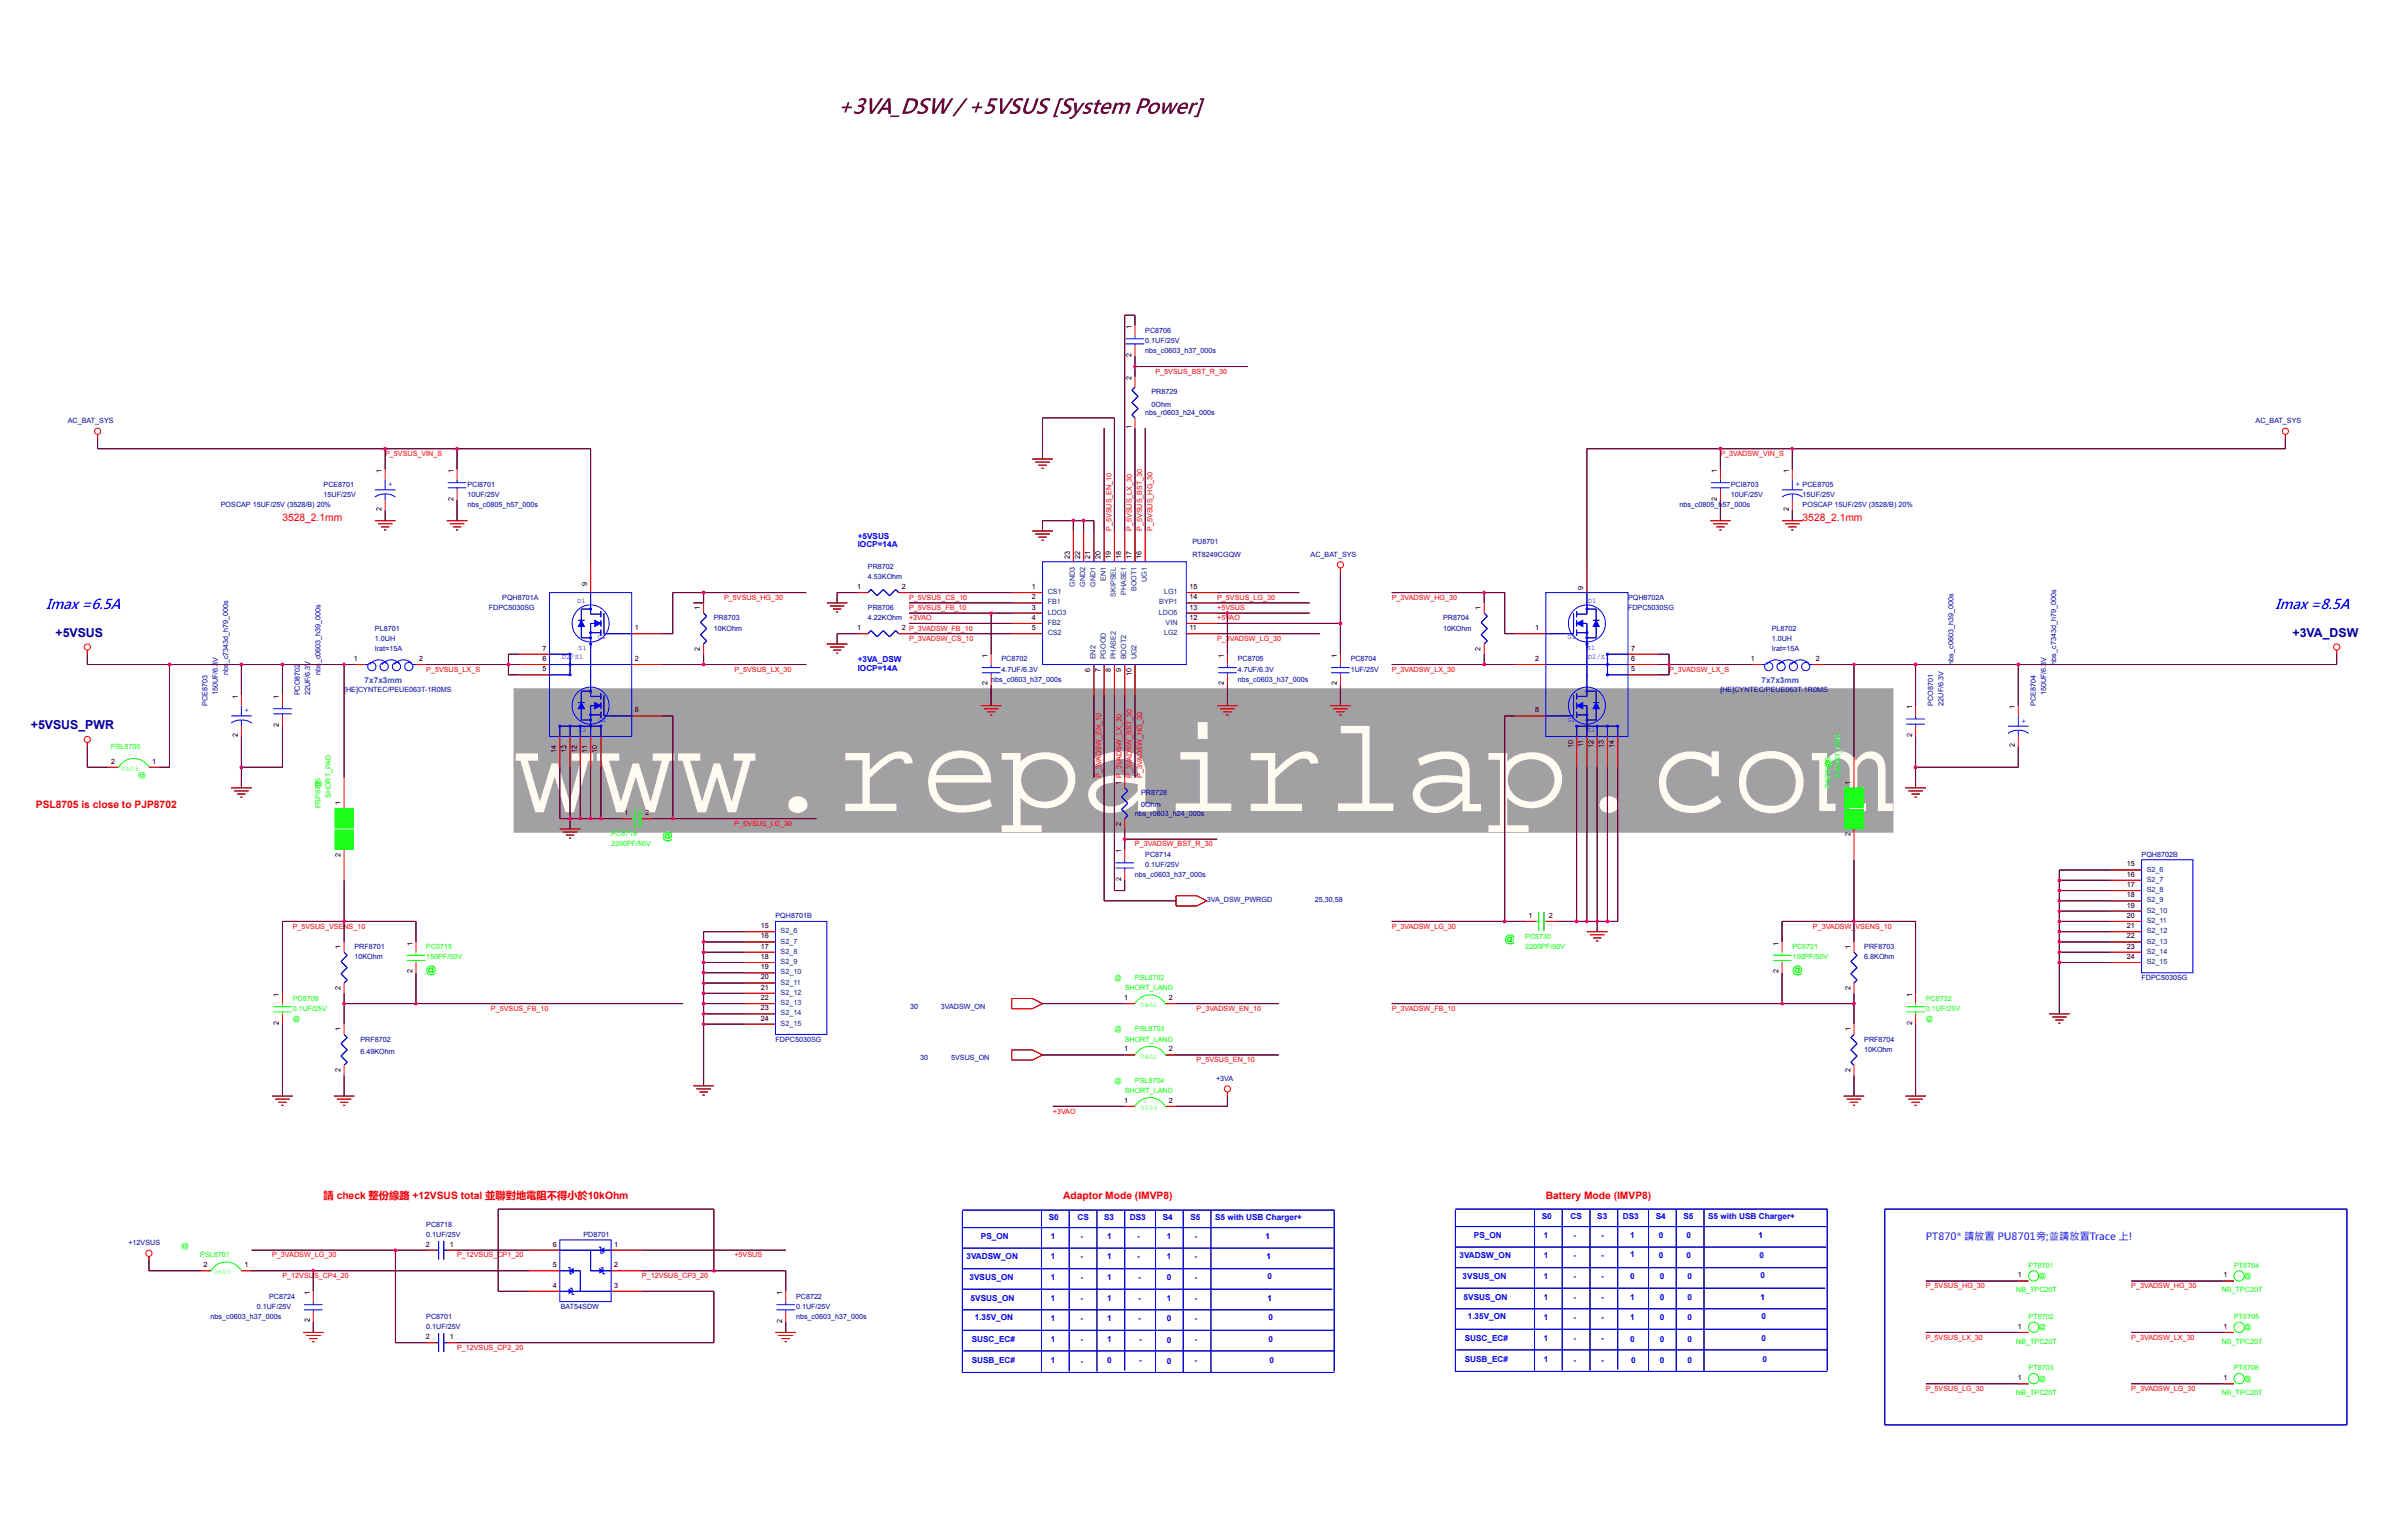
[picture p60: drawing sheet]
<svg xmlns="http://www.w3.org/2000/svg" width="220mm" height="139mm" viewBox="0 0 220 139" stroke-linecap="round" stroke-linejoin="round" font-family="sans-serif">
<defs><g id="words">
<text font-size="12.3" fill="#fffbf0" x="46.9" y="74">www.repairlap.com</text>
<text font-size="2.2" x="76.5" y="10.4">+3VA_DSW / +5VSUS [System Power]</text>
<g font-size="1.5" fill="#00f">
<text x="4.2" y="55.6">Imax =6.5A</text>
<text x="207.8" y="55.6">Imax =8.5A</text>
</g>
<g font-size="1.1" fill="#0000a0">
<text x="5.1" y="58.1">+5VSUS</text>
<text x="209.4" y="58.1">+3VA_DSW</text>
<text x="2.8" y="66.6">+5VSUS_PWR</text>
</g>
<g font-size=".9" fill="#f00">
<text x="25.8" y="47.5">3528_2.1mm</text>
<text x="164.6" y="47.5">3528_2.1mm</text>
<text x="3.3" y="73.8">PSL8705 is close to PJP8702</text>
<text x="29.5" y="109.4">請 check 整份線路 +12VSUS total 並聯對地電阻不得小於10kOhm</text>
<text x="97.1" y="109.4">Adaptor Mode (IMVP8)</text>
<text x="141.2" y="109.4">Battery Mode (IMVP8)</text>
</g>
<g font-size=".9" fill="#0f0">
<text x="60.5" y="76.6">@</text>
<text x="38.9" y="88.8">@</text>
<text x="137.4" y="86">@</text>
<text x="163.7" y="88.8">@</text>
</g>
<text font-size=".9" fill="#8000ff" x="175.9" y="113.2">PT870* 請放置 PU8701旁;並請放置Trace 上!</text>
<g font-size=".7">
<text x="103.3" y="34.7" transform="rotate(-90 103.3 34.7)">2</text>
<text x="103.3" y="32.6" transform="rotate(-90 103.3 32.6)">2</text>
<text x="103.3" y="30" transform="rotate(-90 103.3 30)">1</text>
<text x="103.3" y="39.1" transform="rotate(-90 103.3 39.1)">1</text>
<text x="34.8" y="46.6" transform="rotate(-90 34.8 46.6)">2</text>
<text x="34.8" y="43.2" transform="rotate(-90 34.8 43.2)">1</text>
<text x="41.4" y="45.7" transform="rotate(-90 41.4 45.7)">2</text>
<text x="41.4" y="43.2" transform="rotate(-90 41.4 43.2)">1</text>
<text x="156.8" y="45.7" transform="rotate(-90 156.8 45.7)">2</text>
<text x="156.8" y="43.2" transform="rotate(-90 156.8 43.2)">1</text>
<text x="163.4" y="46.6" transform="rotate(-90 163.4 46.6)">2</text>
<text x="163.4" y="43.2" transform="rotate(-90 163.4 43.2)">1</text>
<text x="53.6" y="53.5" transform="rotate(-90 53.6 53.5)">9</text>
<text x="78.3" y="53.8">1</text>
<text x="82.4" y="53.8">2</text>
<text x="94.2" y="53.8">1</text>
<text x="97.7" y="51" transform="rotate(-90 97.7 51)">23</text>
<text x="98.6" y="51" transform="rotate(-90 98.6 51)">22</text>
<text x="99.6" y="51" transform="rotate(-90 99.6 51)">21</text>
<text x="100.5" y="51" transform="rotate(-90 100.5 51)">20</text>
<text x="101.5" y="51" transform="rotate(-90 101.5 51)">19</text>
<text x="102.4" y="51" transform="rotate(-90 102.4 51)">18</text>
<text x="103.3" y="51" transform="rotate(-90 103.3 51)">17</text>
<text x="104.3" y="51" transform="rotate(-90 104.3 51)">16</text>
<text x="108.6" y="53.8">15</text>
<text x="144.6" y="53.8" transform="rotate(-90 144.6 53.8)">9</text>
<text x="49.5" y="59.4">7</text>
<text x="58" y="57.5">1</text>
<text x="63.9" y="59.4" transform="rotate(-90 63.9 59.4)">2</text>
<text x="63.9" y="55.7" transform="rotate(-90 63.9 55.7)">1</text>
<text x="78.3" y="57.5">1</text>
<text x="82.4" y="57.5">2 P_3VADSW_FB_10</text>
<text x="94.2" y="54.7">2</text>
<text x="94.2" y="55.6">3</text>
<text x="94.2" y="56.6">4</text>
<text x="94.2" y="57.5">5</text>
<text x="108.6" y="57.5">11</text>
<text x="108.6" y="56.6">12</text>
<text x="108.6" y="55.6">13</text>
<text x="108.6" y="54.7">14</text>
<text x="135.2" y="59.4" transform="rotate(-90 135.2 59.4)">2</text>
<text x="135.2" y="55.7" transform="rotate(-90 135.2 55.7)">1</text>
<text x="140.2" y="57.5">1</text>
<text x="149" y="59.4">7</text>
<text x="21.7" y="63.8" transform="rotate(-90 21.7 63.8)">1</text>
<text x="25.5" y="63.8" transform="rotate(-90 25.5 63.8)">1</text>
<text x="32.3" y="60.3">1</text>
<text x="38.3" y="60.3">2</text>
<text x="49.5" y="60.3">6</text>
<text x="49.5" y="61.3">5</text>
<text x="58" y="65">8</text>
<text x="58" y="60.3">2</text>
<text x="90.2" y="62.6" transform="rotate(-90 90.2 62.6)">2</text>
<text x="90.2" y="60.1" transform="rotate(-90 90.2 60.1)">1</text>
<text x="99.6" y="61.3" transform="rotate(-90 99.6 61.3)">6</text>
<text x="100.5" y="61.3" transform="rotate(-90 100.5 61.3)">7</text>
<text x="101.5" y="61.3" transform="rotate(-90 101.5 61.3)">8</text>
<text x="102.4" y="61.3" transform="rotate(-90 102.4 61.3)">9</text>
<text x="103.3" y="61.7" transform="rotate(-90 103.3 61.7)">10</text>
<text x="111.8" y="62.6" transform="rotate(-90 111.8 62.6)">2</text>
<text x="111.8" y="60.1" transform="rotate(-90 111.8 60.1)">1</text>
<text x="122.1" y="62.6" transform="rotate(-90 122.1 62.6)">2</text>
<text x="122.1" y="60.1" transform="rotate(-90 122.1 60.1)">1</text>
<text x="140.2" y="65">8</text>
<text x="140.2" y="60.3">2</text>
<text x="149" y="60.3">6</text>
<text x="149" y="61.3">5</text>
<text x="159.9" y="60.3">1</text>
<text x="165.8" y="60.3">2</text>
<text x="174.6" y="64.7" transform="rotate(-90 174.6 64.7)">1</text>
<text x="184" y="64.7" transform="rotate(-90 184 64.7)">1</text>
<text x="10.1" y="69.7">2</text>
<text x="13.9" y="69.7">1</text>
<text x="21.7" y="67.3" transform="rotate(-90 21.7 67.3)">2</text>
<text x="25.5" y="66.3" transform="rotate(-90 25.5 66.3)">2</text>
<text x="50.8" y="68.7" transform="rotate(-90 50.8 68.7)">14</text>
<text x="51.7" y="68.7" transform="rotate(-90 51.7 68.7)">13</text>
<text x="52.7" y="68.7" transform="rotate(-90 52.7 68.7)">12</text>
<text x="53.6" y="68.7" transform="rotate(-90 53.6 68.7)">11</text>
<text x="54.5" y="68.7" transform="rotate(-90 54.5 68.7)">10</text>
<text x="102.4" y="71.6" transform="rotate(-90 102.4 71.6)">1 P_3VADSW_LX_30</text>
<text x="143.7" y="68.2" transform="rotate(-90 143.7 68.2)">10</text>
<text x="144.6" y="68.2" transform="rotate(-90 144.6 68.2)">11</text>
<text x="145.5" y="68.2" transform="rotate(-90 145.5 68.2)">12</text>
<text x="146.5" y="68.2" transform="rotate(-90 146.5 68.2)">13</text>
<text x="147.4" y="68.2" transform="rotate(-90 147.4 68.2)">14</text>
<text x="169" y="71.6" transform="rotate(-90 169 71.6)">1</text>
<text x="174.6" y="67.3" transform="rotate(-90 174.6 67.3)">2</text>
<text x="184" y="68.2" transform="rotate(-90 184 68.2)">2</text>
<text x="31.1" y="73.5" transform="rotate(-90 31.1 73.5)">1</text>
<text x="57" y="74.4">1</text>
<text x="58.9" y="74.4">2</text>
<text x="102.4" y="77.9" transform="rotate(-90 102.4 77.9)">1</text>
<text x="102.4" y="75.4" transform="rotate(-90 102.4 75.4)">2</text>
<text x="169" y="76.3" transform="rotate(-90 169 76.3)">2</text>
<text x="31.1" y="78.2" transform="rotate(-90 31.1 78.2)">2</text>
<text x="102.4" y="80.4" transform="rotate(-90 102.4 80.4)">2</text>
<text x="139.6" y="83.8">1</text>
<text x="141.5" y="83.8">2</text>
<text x="194.2" y="79.1">15</text>
<text x="194.2" y="80">16</text>
<text x="194.2" y="81">17</text>
<text x="194.2" y="81.9">18</text>
<text x="194.2" y="82.9">19</text>
<text x="194.2" y="83.8">20</text>
<text x="31.1" y="86.6" transform="rotate(-90 31.1 86.6)">1</text>
<text x="37.7" y="88.8" transform="rotate(-90 37.7 88.8)">2</text>
<text x="37.7" y="86.4" transform="rotate(-90 37.7 86.4)">1</text>
<text x="69.5" y="84.7">15</text>
<text x="69.5" y="85.7">16</text>
<text x="69.5" y="86.6">17</text>
<text x="69.5" y="87.5">18</text>
<text x="69.5" y="88.5">19</text>
<text x="69.5" y="89.4">20</text>
<text x="162.4" y="88.8" transform="rotate(-90 162.4 88.8)">2</text>
<text x="162.4" y="86.4" transform="rotate(-90 162.4 86.4)">1</text>
<text x="169" y="86.6" transform="rotate(-90 169 86.6)">1</text>
<text x="194.2" y="84.7">21</text>
<text x="194.2" y="85.7">22</text>
<text x="194.2" y="86.6">23</text>
<text x="194.2" y="87.5">24</text>
<text x="25.5" y="93.5" transform="rotate(-90 25.5 93.5)">2</text>
<text x="25.5" y="91" transform="rotate(-90 25.5 91)">1</text>
<text x="31.1" y="94.2" transform="rotate(-90 31.1 94.2)">1</text>
<text x="31.1" y="90.4" transform="rotate(-90 31.1 90.4)">2</text>
<text x="69.5" y="90.4">21</text>
<text x="69.5" y="91.3">22</text>
<text x="69.5" y="92.2">23</text>
<text x="69.5" y="93.2">24</text>
<text x="102.7" y="91.3">1</text>
<text x="102.7" y="96">1</text>
<text x="106.8" y="91.3">2</text>
<text x="106.8" y="96">2</text>
<text x="169" y="94.2" transform="rotate(-90 169 94.2)">1</text>
<text x="169" y="90.4" transform="rotate(-90 169 90.4)">2</text>
<text x="174.6" y="93.5" transform="rotate(-90 174.6 93.5)">2</text>
<text x="174.6" y="91" transform="rotate(-90 174.6 91)">1</text>
<text x="31.1" y="97.9" transform="rotate(-90 31.1 97.9)">2</text>
<text x="102.7" y="100.7">1</text>
<text x="106.8" y="100.7">2</text>
<text x="169" y="97.9" transform="rotate(-90 169 97.9)">2</text>
<text x="38.9" y="113.8">2</text>
<text x="41.1" y="113.8">1</text>
<text x="50.5" y="113.8">6</text>
<text x="56.1" y="113.8">1</text>
<text x="18.6" y="115.7">2</text>
<text x="22.3" y="115.7">1</text>
<text x="28.3" y="118.3" transform="rotate(-90 28.3 118.3)">1</text>
<text x="50.5" y="117.6">4</text>
<text x="50.5" y="115.7">5</text>
<text x="56.1" y="115.7">2</text>
<text x="56.1" y="117.6">3</text>
<text x="71.4" y="118.2" transform="rotate(-90 71.4 118.2)">1</text>
<text x="184.3" y="116.6">1</text>
<text x="203.1" y="116.6">1</text>
<text x="28.3" y="120.7" transform="rotate(-90 28.3 120.7)">2</text>
<text x="38.9" y="122.2">2</text>
<text x="41.1" y="122.2">1</text>
<text x="71.4" y="120.7" transform="rotate(-90 71.4 120.7)">2</text>
<text x="184.3" y="121.3">1</text>
<text x="203.1" y="121.3">1</text>
<text x="184.3" y="126">1</text>
<text x="203.1" y="126">1</text>
</g>
<g font-size=".7" fill="#0000a0">
<text x="104.6" y="30.4">PC8706</text>
<text x="104.6" y="31.3">0.1UF/25V</text>
<text x="104.6" y="32.2">nbs_c0603_h37_000s</text>
<text x="105.2" y="36">PR8729</text>
<text x="6.2" y="38.6">AC_BAT_SYS</text>
<text x="104.6" y="37.9">nbs_r0603_h24_000s</text>
<text x="105.2" y="37.1">0Ohm</text>
<text x="206" y="38.6">AC_BAT_SYS</text>
<text x="20.2" y="46.3">POSCAP 15UF/25V (3528/B) 20%</text>
<text x="29.5" y="44.4">PCE8701</text>
<text x="29.5" y="45.4">15UF/25V</text>
<text x="42.7" y="44.4">PCI8701</text>
<text x="42.7" y="45.4">10UF/25V</text>
<text x="42.7" y="46.3">nbs_c0805_h57_000s</text>
<text x="153.4" y="46.3">nbs_c0805_h57_000s</text>
<text x="158.1" y="44.4">PCI8703</text>
<text x="158.1" y="45.4">10UF/25V</text>
<text x="164.6" y="45.4">15UF/25V</text>
<text x="164.6" y="46.3">POSCAP 15UF/25V (3528/B) 20%</text>
<text x="79.3" y="51.9">PR8702</text>
<text x="79.3" y="52.9">4.53KOhm</text>
<text x="108.9" y="49.7">PU8701</text>
<text x="108.9" y="50.8">RT8249CGQW</text>
<text x="119.7" y="50.8">AC_BAT_SYS</text>
<text x="34.2" y="57.6">PL8701</text>
<text x="34.2" y="58.5">1.0UH</text>
<text x="34.2" y="59.4">Irat=15A</text>
<text x="44.7" y="55.7">FDPC5030SG</text>
<text x="45.9" y="54.8">PQH8701A</text>
<text x="65.2" y="56.6">PR8703</text>
<text x="65.2" y="57.6">10KOhm</text>
<text x="79.3" y="55.7">PR8706</text>
<text x="79.3" y="56.6">4.22KOhm</text>
<text x="131.8" y="56.6">PR8704</text>
<text x="131.8" y="57.6">10KOhm</text>
<text x="148.7" y="54.8">PQH8702A</text>
<text x="148.7" y="55.7">FDPC5030SG</text>
<text x="161.8" y="57.6">PL8702</text>
<text x="161.8" y="58.5">1.0UH</text>
<text x="161.8" y="59.4">Irat=15A</text>
<text x="18.9" y="64.4" transform="rotate(-90 18.9 64.4)">PCE8703</text>
<text x="19.9" y="63.5" transform="rotate(-90 19.9 63.5)">150UF/6.3V</text>
<text x="20.8" y="61.6" transform="rotate(-90 20.8 61.6)">nbs_c7343d_h79_000s</text>
<text x="27.4" y="63.5" transform="rotate(-90 27.4 63.5)">PCO8702</text>
<text x="28.3" y="63.5" transform="rotate(-90 28.3 63.5)">22UF/6.3V</text>
<text x="29.3" y="61.6" transform="rotate(-90 29.3 61.6)">nbs_c0603_h39_000s</text>
<text x="31.4" y="63.2">[HE]CYNTEC/PEUE063T-1R0MS</text>
<text x="90.5" y="62.3">nbs_c0603_h37_000s</text>
<text x="91.5" y="60.4">PC8702</text>
<text x="91.5" y="61.3">4.7UF/6.3V</text>
<text x="113" y="60.4">PC8705</text>
<text x="113" y="61.3">4.7UF/6.3V</text>
<text x="113" y="62.3">nbs_c0603_h37_000s</text>
<text x="123.4" y="60.4">PC8704</text>
<text x="123.4" y="61.3">1UF/25V</text>
<text x="157.1" y="63.2">[HE]CYNTEC/PEUE063T-1R0MS</text>
<text x="176.5" y="64.4" transform="rotate(-90 176.5 64.4)">PCO8701</text>
<text x="177.5" y="64.4" transform="rotate(-90 177.5 64.4)">22UF/6.3V</text>
<text x="178.4" y="60.7" transform="rotate(-90 178.4 60.7)">nbs_c0603_h39_000s</text>
<text x="185.9" y="64.4" transform="rotate(-90 185.9 64.4)">PCE8704</text>
<text x="186.9" y="63.5" transform="rotate(-90 186.9 63.5)">150UF/6.3V</text>
<text x="187.8" y="60.7" transform="rotate(-90 187.8 60.7)">nbs_c7343d_h79_000s</text>
<text x="103.7" y="74.5">nbs_r0603_h24_000s</text>
<text x="104.2" y="72.6">PR8728</text>
<text x="104.2" y="73.7">0Ohm</text>
<text x="70.8" y="83.8">PQH8701B</text>
<text x="103.7" y="80.1">nbs_c0603_h37_000s</text>
<text x="104.6" y="78.2">PC8714</text>
<text x="104.6" y="79.1">0.1UF/25V</text>
<text x="110.2" y="82.3">3VA_DSW_PWRGD</text>
<text x="120.1" y="82.3">25,30,58</text>
<text x="195.6" y="78.2">PQH8702B</text>
<text x="32.4" y="86.6">PRF8701</text>
<text x="32.4" y="87.6">10KOhm</text>
<text x="170.3" y="86.6">PRF8703</text>
<text x="170.3" y="87.6">6.8KOhm</text>
<text x="195.6" y="89.5">FDPC5030SG</text>
<text x="32.9" y="95.1">PRF8702</text>
<text x="70.8" y="95.1">FDPC5030SG</text>
<text x="83.1" y="92.1">30</text>
<text x="85.9" y="92.1">3VADSW_ON</text>
<text x="170.3" y="95.1">PRF8704</text>
<text x="32.9" y="96.2">6.49KOhm</text>
<text x="84.1" y="96.8">30</text>
<text x="86.9" y="96.8">5VSUS_ON</text>
<text x="111.1" y="98.7">+3VA</text>
<text x="170.3" y="96">10KOhm</text>
<text x="11.7" y="113.7">+12VSUS</text>
<text x="38.9" y="112">PC8718</text>
<text x="38.9" y="112.9">0.1UF/25V</text>
<text x="53.3" y="112.9">PD8701</text>
<text x="23.5" y="119.5">0.1UF/25V</text>
<text x="24.6" y="118.5">PC8724</text>
<text x="51.2" y="119.5">BAT54SDW</text>
<text x="72.7" y="118.5">PC8722</text>
<text x="72.7" y="119.5">0.1UF/25V</text>
<text x="19.2" y="120.4">nbs_c0603_h37_000s</text>
<text x="38.9" y="120.4">PC8701</text>
<text x="38.9" y="121.4">0.1UF/25V</text>
<text x="72.7" y="120.4">nbs_c0603_h37_000s</text>
</g>
<g font-size=".7" fill="#f00">
<text x="105.5" y="34.1">P_5VSUS_BST_R_30</text>
<text x="35.2" y="41.6">P_5VSUS_VIN_S</text>
<text x="157.1" y="41.6">P_3VADSW_VIN_S</text>
<text x="101.5" y="48.5" transform="rotate(-90 101.5 48.5)">P_5VSUS_EN_10</text>
<text x="103.4" y="48.5" transform="rotate(-90 103.4 48.5)">P_5VSUS_LX_30</text>
<text x="104.3" y="48.5" transform="rotate(-90 104.3 48.5)">P_5VSUS_BST_30</text>
<text x="105.3" y="48.5" transform="rotate(-90 105.3 48.5)">P_5VSUS_HG_30</text>
<text x="66.1" y="54.8">P_5VSUS_HG_30</text>
<text x="83" y="56.6">+3VAO</text>
<text x="83" y="54.8">P_5VSUS_CS_10</text>
<text x="83" y="55.7">P_5VSUS_FB_10</text>
<text x="83" y="58.5">P_3VADSW_CS_10</text>
<text x="111.2" y="54.8">P_5VSUS_LG_30</text>
<text x="111.2" y="55.7">+5VSUS</text>
<text x="111.2" y="58.5">P_3VADSW_LG_30</text>
<text x="111.2" y="56.6">+5VAO</text>
<text x="127.1" y="54.8">P_3VADSW_HG_30</text>
<text x="38.9" y="61.3">P_5VSUS_LX_S</text>
<text x="67.1" y="61.3">P_5VSUS_LX_30</text>
<text x="127.1" y="61.3">P_3VADSW_LX_30</text>
<text x="152.4" y="61.3">P_3VADSW_LX_S</text>
<text x="100.6" y="71" transform="rotate(-90 100.6 71)">P_3VADSW_EN_10</text>
<text x="103.4" y="71" transform="rotate(-90 103.4 71)">P_3VADSW_BST_30</text>
<text x="104.3" y="71" transform="rotate(-90 104.3 71)">P_3VADSW_HG_30</text>
<text x="67.1" y="75.4">P_5VSUS_LG_30</text>
<text x="103.7" y="77.3">P_3VADSW_BST_R_30</text>
<text x="26.7" y="84.8">P_5VSUS_VSENS_10</text>
<text x="127.1" y="84.8">P_3VADSW_LG_30</text>
<text x="165.6" y="84.8">P_3VADSW_VSENS_10</text>
<text x="44.8" y="92.3">P_5VSUS_FB_10</text>
<text x="109.3" y="92.3">P_3VADSW_EN_10</text>
<text x="127.1" y="92.3">P_3VADSW_FB_10</text>
<text x="96.2" y="101.7">+3VAO</text>
<text x="109.3" y="97">P_5VSUS_EN_10</text>
<text x="24.9" y="114.8">P_3VADSW_LG_30</text>
<text x="25.8" y="116.7">P_12VSUS_CP4_20</text>
<text x="41.7" y="114.8">P_12VSUS_CP1_20</text>
<text x="58.6" y="116.7">P_12VSUS_CP3_20</text>
<text x="67.1" y="114.8">+5VSUS</text>
<text x="175.9" y="117.6">P_5VSUS_HG_30</text>
<text x="194.6" y="117.6">P_3VADSW_HG_30</text>
<text x="41.7" y="123.2">P_12VSUS_CP2_20</text>
<text x="175.9" y="122.3">P_5VSUS_LX_30</text>
<text x="194.6" y="122.3">P_3VADSW_LX_30</text>
<text x="175.9" y="127">P_5VSUS_LG_30</text>
<text x="194.6" y="127">P_3VADSW_LG_30</text>
</g>
<g font-size=".7" fill="#00f">
<text x="35.5" y="44.4">+</text>
<text x="164" y="44.4">+ PCE8705</text>
<text x="78.3" y="49.2">+5VSUS</text>
<text x="78.3" y="50">IOCP=14A</text>
<text x="52.7" y="55.1">D1</text>
<text x="52.8" y="59.3">S1</text>
<text x="54.6" y="58.4">G1</text>
<text x="143.1" y="58.4">G1</text>
<text x="144.9" y="59.3">S1</text>
<text x="145" y="55.1">D1</text>
<text x="22.3" y="65">+</text>
<text x="51.3" y="60.1">D2/S1</text>
<text x="54.6" y="65.9">G2</text>
<text x="78.3" y="60.5">+3VA_DSW</text>
<text x="78.3" y="61.2">IOCP=14A</text>
<text x="143.1" y="65.9">G2</text>
<text x="145" y="60.1">D2/S1</text>
<text x="184.6" y="66">+</text>
<text x="52.8" y="66.8">S2</text>
<text x="144.9" y="66.8">S2</text>
<text x="89.6" y="113.1">PS_ON</text>
<text x="95.8" y="111.4">S0</text>
<text x="96" y="113.1">1</text>
<text x="98.4" y="111.4">CS</text>
<text x="98.7" y="113.1">-</text>
<text x="100.8" y="111.4">S3</text>
<text x="101.1" y="113.1">1</text>
<text x="103.2" y="111.4">DS3</text>
<text x="103.8" y="113.1">-</text>
<text x="106.2" y="111.4">S4</text>
<text x="106.6" y="113.1">1</text>
<text x="108.7" y="111.4">S5</text>
<text x="109.1" y="113.1">-</text>
<text x="111" y="111.4">S5 with USB Charger+</text>
<text x="115.6" y="113.1">1</text>
<text x="134.6" y="113">PS_ON</text>
<text x="140.8" y="111.3">S0</text>
<text x="141" y="113">1</text>
<text x="143.4" y="111.3">CS</text>
<text x="143.7" y="113">-</text>
<text x="145.9" y="111.3">S3</text>
<text x="146.2" y="113">-</text>
<text x="148.2" y="111.3">DS3</text>
<text x="148.9" y="113">1</text>
<text x="151.2" y="111.3">S4</text>
<text x="151.5" y="113">0</text>
<text x="153.7" y="111.3">S5</text>
<text x="154" y="113">0</text>
<text x="156" y="111.3">S5 with USB Charger+</text>
<text x="160.6" y="113">1</text>
<text x="88.3" y="115">3VADSW_ON</text>
<text x="88.6" y="116.9">3VSUS_ON</text>
<text x="88.6" y="118.7">5VSUS_ON</text>
<text x="96" y="115">1</text>
<text x="96" y="116.9">1</text>
<text x="96" y="118.7">1</text>
<text x="98.7" y="115">-</text>
<text x="98.7" y="116.9">-</text>
<text x="98.7" y="118.7">-</text>
<text x="101.1" y="115">1</text>
<text x="101.1" y="116.9">1</text>
<text x="101.1" y="118.7">1</text>
<text x="103.8" y="115">-</text>
<text x="103.9" y="116.9">-</text>
<text x="103.9" y="118.7">-</text>
<text x="106.6" y="115">1</text>
<text x="106.6" y="116.9">0</text>
<text x="106.6" y="118.7">1</text>
<text x="109.1" y="115">-</text>
<text x="109.1" y="116.9">-</text>
<text x="109.1" y="118.7">-</text>
<text x="115.7" y="115">1</text>
<text x="115.8" y="118.7">1</text>
<text x="115.8" y="116.8">0</text>
<text x="133.3" y="114.9">3VADSW_ON</text>
<text x="133.6" y="116.8">3VSUS_ON</text>
<text x="133.7" y="118.6">5VSUS_ON</text>
<text x="141" y="114.9">1</text>
<text x="141" y="116.8">1</text>
<text x="141" y="118.6">1</text>
<text x="143.7" y="114.9">-</text>
<text x="143.7" y="116.8">-</text>
<text x="143.7" y="118.6">-</text>
<text x="146.2" y="114.9">-</text>
<text x="146.2" y="116.8">-</text>
<text x="146.2" y="118.6">-</text>
<text x="148.9" y="114.8">1</text>
<text x="148.9" y="116.8">0</text>
<text x="148.9" y="118.6">1</text>
<text x="151.5" y="114.9">0</text>
<text x="151.6" y="118.6">0</text>
<text x="151.6" y="116.8">0</text>
<text x="154" y="114.9">0</text>
<text x="154.1" y="116.8">0</text>
<text x="154.1" y="118.6">0</text>
<text x="160.7" y="114.9">0</text>
<text x="160.8" y="118.6">1</text>
<text x="160.8" y="116.7">0</text>
<text x="88.7" y="122.5">SUSC_EC#</text>
<text x="88.7" y="124.5">SUSB_EC#</text>
<text x="89" y="120.5">1.35V_ON</text>
<text x="96" y="120.6">1</text>
<text x="96" y="122.5">1</text>
<text x="96" y="124.5">1</text>
<text x="98.7" y="120.6">-</text>
<text x="98.7" y="122.5">-</text>
<text x="98.7" y="124.5">-</text>
<text x="101.1" y="120.6">1</text>
<text x="101.1" y="122.5">1</text>
<text x="101.1" y="124.5">0</text>
<text x="103.9" y="120.6">-</text>
<text x="104" y="122.5">-</text>
<text x="104" y="124.5">-</text>
<text x="106.6" y="120.6">0</text>
<text x="106.6" y="122.6">0</text>
<text x="106.6" y="124.5">0</text>
<text x="109.1" y="120.6">-</text>
<text x="109.1" y="122.5">-</text>
<text x="109.1" y="124.5">-</text>
<text x="115.9" y="122.5">0</text>
<text x="115.9" y="120.5">0</text>
<text x="115.9" y="124.5">0</text>
<text x="133.8" y="122.4">SUSC_EC#</text>
<text x="133.8" y="124.4">SUSB_EC#</text>
<text x="134" y="120.4">1.35V_ON</text>
<text x="141" y="120.5">1</text>
<text x="141" y="122.4">1</text>
<text x="141" y="124.4">1</text>
<text x="143.7" y="120.5">-</text>
<text x="143.7" y="122.4">-</text>
<text x="143.7" y="124.5">-</text>
<text x="146.2" y="120.5">-</text>
<text x="146.2" y="122.4">-</text>
<text x="146.2" y="124.5">-</text>
<text x="148.9" y="122.5">0</text>
<text x="148.9" y="120.5">1</text>
<text x="149" y="124.5">0</text>
<text x="151.6" y="120.5">0</text>
<text x="151.6" y="122.5">0</text>
<text x="151.6" y="124.5">0</text>
<text x="154.1" y="120.5">0</text>
<text x="154.1" y="122.5">0</text>
<text x="154.1" y="124.5">0</text>
<text x="160.9" y="120.4">0</text>
<text x="160.9" y="122.4">0</text>
<text x="161" y="124.4">0</text>
</g>
<g font-size=".7" fill="#004080">
<text x="98.2" y="53.6" transform="rotate(-90 98.2 53.6)">GND3</text>
<text x="99.1" y="53.6" transform="rotate(-90 99.1 53.6)">GND2</text>
<text x="100" y="53.6" transform="rotate(-90 100 53.6)">GND1</text>
<text x="101" y="53" transform="rotate(-90 101 53)">EN1</text>
<text x="103.8" y="54" transform="rotate(-90 103.8 54)">BOOT1</text>
<text x="104.7" y="53.1" transform="rotate(-90 104.7 53.1)">UG1</text>
<text x="95.7" y="54.2">CS1</text>
<text x="95.7" y="55.2">FB1</text>
<text x="95.7" y="56.1">LDO3</text>
<text x="95.7" y="57.1">FB2</text>
<text x="95.7" y="58">CS2</text>
<text x="101.9" y="54.5" transform="rotate(-90 101.9 54.5)">SKIPSEL</text>
<text x="102.9" y="54.3" transform="rotate(-90 102.9 54.3)">PHASE1</text>
<text x="105.8" y="56.1">LDO5</text>
<text x="105.9" y="55.2">BYP1</text>
<text x="106.3" y="58">LG2</text>
<text x="106.3" y="54.2">LG1</text>
<text x="106.5" y="57.1">VIN</text>
<text x="100" y="60.2" transform="rotate(-90 100 60.2)">EN2</text>
<text x="101" y="60.2" transform="rotate(-90 101 60.2)">PGOOD</text>
<text x="101.9" y="60.2" transform="rotate(-90 101.9 60.2)">PHASE2</text>
<text x="102.9" y="60.2" transform="rotate(-90 102.9 60.2)">BOOT2</text>
<text x="103.8" y="60.2" transform="rotate(-90 103.8 60.2)">UG2</text>
<text x="196.1" y="79.6">S2_6</text>
<text x="196.1" y="80.5">S2_7</text>
<text x="196.1" y="81.4">S2_8</text>
<text x="196.1" y="82.4">S2_9</text>
<text x="196.1" y="83.3">S2_10</text>
<text x="71.3" y="85.2">S2_6</text>
<text x="71.3" y="86.1">S2_7</text>
<text x="71.3" y="87.1">S2_8</text>
<text x="71.3" y="88">S2_9</text>
<text x="71.3" y="88.9">S2_10</text>
<text x="71.3" y="89.9">S2_11</text>
<text x="196.1" y="84.3">S2_11</text>
<text x="196.1" y="85.2">S2_12</text>
<text x="196.1" y="86.1">S2_13</text>
<text x="196.1" y="87.1">S2_14</text>
<text x="196.1" y="88">S2_15</text>
<text x="71.3" y="90.8">S2_12</text>
<text x="71.3" y="91.8">S2_13</text>
<text x="71.3" y="92.7">S2_14</text>
<text x="71.3" y="93.6">S2_15</text>
</g>
<g font-size=".7" fill="#0080c0">
<text x="33.3" y="62.4">7x7x3mm</text>
<text x="160.9" y="62.4">7x7x3mm</text>
</g>
<g font-size=".7" fill="#0f0">
<text x="10.1" y="68.4">PSL8705</text>
<text x="11.1" y="70.4">0603</text>
<text x="13.1" y="71.1" transform="rotate(-90 13.1 71.1)">@</text>
<text x="29.3" y="71.9" transform="rotate(-90 29.3 71.9)">@</text>
<text x="167.2" y="71.9" transform="rotate(-90 167.2 71.9)">PSP8706</text>
<text x="167.2" y="70" transform="rotate(-90 167.2 70)">@</text>
<text x="168.1" y="71" transform="rotate(-90 168.1 71)">SHORT_PAD</text>
<text x="29.3" y="73.8" transform="rotate(-90 29.3 73.8)">PSP8705</text>
<text x="30.2" y="72.9" transform="rotate(-90 30.2 72.9)">SHORT_PAD</text>
<text x="55.8" y="76.3">PC8716</text>
<text x="55.8" y="77.3">2200PF/50V</text>
<text x="38.9" y="86.6">PC8715</text>
<text x="38.9" y="87.6">150PF/50V</text>
<text x="101.8" y="89.5">@</text>
<text x="103.7" y="89.5">PSL8702</text>
<text x="139.3" y="85.7">PC8730</text>
<text x="139.3" y="86.6">2200PF/50V</text>
<text x="163.7" y="86.6">PC8721</text>
<text x="163.7" y="87.6">150PF/50V</text>
<text x="26.7" y="91.3">PC8709</text>
<text x="26.7" y="92.3">0.1UF/25V</text>
<text x="26.7" y="93.2">@</text>
<text x="101.8" y="94.2">@</text>
<text x="102.7" y="90.4">SHORT_LAND</text>
<text x="102.7" y="95.1">SHORT_LAND</text>
<text x="103.7" y="94.2">PSL8703</text>
<text x="104.1" y="91.9">0402</text>
<text x="175.9" y="91.3">PC8732</text>
<text x="175.9" y="92.3">0.1UF/25V</text>
<text x="175.9" y="93.2">@</text>
<text x="101.8" y="98.8">@</text>
<text x="102.7" y="99.8">SHORT_LAND</text>
<text x="103.7" y="98.8">PSL8704</text>
<text x="104.1" y="96.6">0402</text>
<text x="104.1" y="101.3">0603</text>
<text x="17.1" y="114.1" transform="rotate(-90 17.1 114.1)">@</text>
<text x="18.3" y="114.8">PSL8701</text>
<text x="19.5" y="116.3">0603</text>
<text x="184.1" y="118">NB_TPC20T</text>
<text x="185.3" y="115.7">PT8701</text>
<text x="186.2" y="116.7">@</text>
<text x="202.9" y="118">NB_TPC20T</text>
<text x="204" y="115.7">PT8704</text>
<text x="205" y="116.7">@</text>
<text x="184.1" y="122.7">NB_TPC20T</text>
<text x="185.3" y="125.1">PT8703</text>
<text x="185.3" y="120.4">PT8702</text>
<text x="186.2" y="121.4">@</text>
<text x="202.9" y="122.7">NB_TPC20T</text>
<text x="204" y="125.1">PT8706</text>
<text x="204" y="120.4">PT8705</text>
<text x="205" y="121.4">@</text>
<text x="184.1" y="127.4">NB_TPC20T</text>
<text x="186.2" y="126">@</text>
<text x="202.9" y="127.4">NB_TPC20T</text>
<text x="205" y="126">@</text>
</g>
</g></defs>
<path d="M46.9 62.9h126v13.1h-126z" fill="#a1a1a3" stroke="#a1a1a3" stroke-width=".09"/>
<g fill="none" stroke="#0f0" stroke-width=".09">
<path d="M13.6 70a1.59 1.59 0 0 0-2.8 .1M25 91.9h1.6M25 92.4h1.6M25.8 91.6v.3M25.8 92.4v.2M37.1 87.2h1.7M37.1 87.7h1.7M38 86.9v.3M38 87.7v.2M174.1 91.9h1.7M174.1 92.4h1.7M174.9 91.6v.3"/>
<path d="M174.9 92.4v.2M22 116a1.59 1.59 0 0 0-2.8 .1"/>
<circle cx="204.5" cy="116.5" r=".47"/>
<circle cx="204.5" cy="125.9" r=".47"/>
<circle cx="204.5" cy="121.2" r=".47"/>
</g>
<g fill="none" stroke="#f00" stroke-width=".09">
<path d="M103.7 29.7v.9M103.7 31.6v.9M103.7 34.4v.9M103.7 38.2v.9M41.7 42.8v1M41.7 44.7v1M64.3 55v1M64.3 58.8v.9M78.3 57.9h1M82.1 57.9h.9M112.1 59.7v1M122.4 59.7v1"/>
<path d="M163.7 42.8v1M163.7 45.7v.9M9.9 70h.9M13.6 70h.9M22 63.5v.9M22 66.3v.9M112.1 61.6v.9M122.4 61.6v.9M174.9 64.4v1M174.9 66.3v.9M25.8 90.7v.9M25.8 92.6v.9"/>
<path d="M31.4 93.5v.9M31.4 97.2v1M38 86v.9M38 87.9v.9M68 85.1h2.8M68 86h2.8M68 86.9h2.8M68 87.9h2.8M68 88.8h2.8M68 89.7h2.8M68 90.7h2.8M68 91.6h2.8"/>
<path d="M68 92.6h2.8M68 93.5h2.8M169.3 86v.9M169.3 89.7v1M174.9 90.7v.9M174.9 92.6v.9M18.3 116h.9M22 116h1M28.6 117.9v.9M28.6 119.8v.9M38.9 114.1h1M40.8 114.1h.9"/>
<path d="M203.1 116.9h.9M203.1 126.3h.9M203.1 121.6h.9"/>
</g>
<g fill="#000">
<path d="M103.4 35.6l.3-.3zM103.4 36.7l.5-.5zM103.4 37.9l.5-.6zM103.4 37.9l.3 .3zM103.4 35.6l.5 .6zM103.4 36.7l.5 .6zM64 57.9l.5 .6zM64 56.8l.5 .6zM64.3 56l.2 .3zM64.5 58.5l-.2 .3zM64.5 57.4l-.5 .5zM64.5 56.3l-.5 .5z"/>
<path d="M79.3 57.9l.2-.3zM78.3 57.9h1zM79.5 57.6l.6 .5zM80.1 58.1l.6-.5zM80.7 57.6l.5 .5zM81.2 58.1l.6-.5zM81.8 57.6l.3 .3zM82.1 57.9h.9zM9.9 70h.9zM13.6 70h.9zM31.1 96.4l.6 .6zM31.1 95.3l.6 .5z"/>
<path d="M31.4 94.4l.3 .3zM31.7 97l-.3 .2zM31.7 95.8l-.6 .6zM31.7 94.7l-.6 .6zM169 88.9l.6 .6zM169 87.8l.6 .5zM169.3 86.9l.3 .3zM169.6 89.5l-.3 .2zM169.6 88.3l-.6 .6zM169.6 87.2l-.6 .6zM18.3 116h.9zM22 116h1z"/>
<path d="M38.9 114.1h1zM40.1 113.3v1.7zM39.9 114.1h.2zM40.5 113.3v1.7zM40.5 114.1h.3zM40.8 114.1h.9zM203.1 116.9h.9zM203.1 126.3h.9zM203.1 121.6h.9z"/>
</g>
<g fill="none" stroke="#00f" stroke-width=".09">
<path d="M102.8 30.9h1.7M102.8 31.4h1.7M103.7 35.3l-.3 .3 .5 .6-.5 .5 .5 .6-.5 .6 .3 .3M103.7 30.6v.3M103.7 31.4v.2M40.9 44.1h1.7M40.9 44.5h1.7M41.7 43.8v.3M41.7 44.5v.2M64.3 56l.2 .3-.5 .5 .5 .6-.5 .5 .5 .6-.2 .3M82.1 57.9l-.3-.3-.6 .5-.5-.5-.6 .5-.6-.5-.2 .3M162.8 44.7h1.8"/>
<path d="M163.7 45.1l-.5 .1-.4 .2M163.7 43.8v.9M163.7 45.1v.6M163.7 45.1l.5 .1 .4 .2M21.1 65.4h1.9M22 65.7l.5 .1 .5 .2M22 65.7l-.4 .1-.5 .2M22 64.4v1M22 65.7v.6M111.3 60.9h1.6M111.3 61.4h1.6M112.1 60.7v.2"/>
<path d="M112.1 61.4v.2M121.6 60.9h1.7M121.6 61.4h1.7M122.4 60.7v.2M122.4 61.4v.2M174.1 65.6h1.7M174.1 66.1h1.7M174.9 65.4v.2M174.9 66.1v.2M31.4 94.4l.3 .3-.6 .6 .6 .5-.6 .6 .6 .6-.3 .2M70.8 84.1h4.7v10.3h-4.7zM169.3 86.9l.3 .3-.6 .6 .6 .5-.6 .6 .6 .6-.3 .2"/>
<path d="M27.8 119.1h1.7M27.8 119.6h1.7M28.6 118.8v.3M28.6 119.6v.2M39.9 114.1h.2M40.1 113.3v1.7M40.5 113.3v1.7M40.5 114.1h.3"/>
</g>
<path d="M68 85.1h2.8M68 86h2.8M68 86.9h2.8M68 87.9h2.8M68 88.8h2.8M68 89.7h2.8M68 90.7h2.8M68 91.6h2.8M68 92.6h2.8M68 93.5h2.8" fill="none" stroke="#000" stroke-width=".09"/>
<path d="M30.6 73.8h1.7v1.8h-1.7z" fill="#0f0"/>
<path d="M30.6 73.8h1.7v1.8h-1.7z" fill="none" stroke="#0f0" stroke-width=".09"/>
<path d="M30.6 75.8h1.7v1.8h-1.7z" fill="#0f0"/>
<g fill="none" stroke="#0f0" stroke-width=".09">
<path d="M30.6 75.8h1.7v1.8h-1.7zM57.7 74.7h.3M58 73.9v1.7M58.4 73.9v1.7M58.4 74.7h.2M161.9 87.2h1.7M161.9 87.7h1.7M162.8 86.9v.3M162.8 87.7v.2"/>
<circle cx="185.7" cy="125.9" r=".47"/>
</g>
<g fill="none" stroke="#f00" stroke-width=".09">
<path d="M35.2 42.8v1M35.2 45.7v.9M31.4 71v2.8M31.4 77.6v2.8M56.8 74.7h.9M58.6 74.7h1M102.7 77.6v.9M102.7 79.4v1M102.7 71v.9M102.7 74.7v1M192.8 79.4h2.8M162.8 86v.9"/>
<path d="M162.8 87.9v.9M192.8 80.4h2.8M192.8 81.3h2.8M192.8 82.2h2.8M192.8 83.2h2.8M192.8 84.1h2.8M192.8 85.1h2.8M192.8 86h2.8M192.8 86.9h2.8M192.8 87.9h2.8M184.3 126.3h1"/>
</g>
<g fill="#000">
<path d="M53.1 58.2h.8zM52.8 56.6h.6zM53.9 54.1v2zM53.9 57.8v1zM53.9 56.9v.9zM53.1 55.6h.8zM54.9 56.6v.6zM54.9 55.8v.6zM54.9 57.5v.5zM53.9 56.1h1zM53.9 57.8h1zM53.9 56.9h1z"/>
<path d="M55.2 56v1.9zM56.8 74.7h.9zM58 73.9v1.7zM57.7 74.7h.3zM58.4 73.9v1.7zM58.4 74.7h.2zM58.6 74.7h1zM102.4 73.9l.6 .6zM102.4 72.8l.6 .5zM102.7 71.9l.3 .3zM103 74.5l-.3 .2zM103 73.3l-.6 .6z"/>
<path d="M103 72.2l-.6 .6zM184.3 126.3h1z"/>
</g>
<g fill="none" stroke="#00f" stroke-width=".09">
<path d="M34.2 44.7h1.9M35.2 45.1l.5 .1 .4 .2M35.2 45.1l-.5 .1-.5 .2M35.2 43.8v.9M35.2 45.1v.6M52.8 56.6h.6M53.9 54.1v2h1M53.9 57.8h1M53.9 55.6h-.8v2.6h.8M54.9 55.8v.6M54.9 56.6v.6M54.9 57.5v.5"/>
<path d="M54.9 56.9h-1v1.9M55.2 56v1.9h2.5M101.9 78.8h1.7M101.9 79.2h1.7M102.7 78.5v.3M102.7 79.2v.2M102.7 71.9l.3 .3-.6 .6 .6 .5-.6 .6 .6 .6-.3 .2M195.6 78.5h4.7v10.3h-4.7z"/>
<circle cx="53.9" cy="56.9" r="1.69"/>
</g>
<path d="M53.1 55.6v2.6M55.2 57.9h2.5M192.8 79.4h2.8M192.8 80.4h2.8M192.8 81.3h2.8M192.8 82.2h2.8M192.8 83.2h2.8M192.8 84.1h2.8M192.8 85.1h2.8M192.8 86h2.8M192.8 86.9h2.8M192.8 87.9h2.8" fill="none" stroke="#000" stroke-width=".09"/>
<circle cx="53.9" cy="55.6" r=".09" fill="#00f"/>
<circle cx="53.9" cy="55.6" r=".09" fill="none" stroke="#00f" stroke-width=".09"/>
<circle cx="53.9" cy="57.8" r=".09" fill="#00f"/>
<circle cx="53.9" cy="57.8" r=".09" fill="none" stroke="#00f" stroke-width=".09"/>
<circle cx="53.9" cy="58.2" r=".09" fill="#00f"/>
<circle cx="53.9" cy="58.2" r=".09" fill="none" stroke="#00f" stroke-width=".09"/>
<path d="M53.1 56.6l.3 .6h-.6z" fill="#00f"/>
<path d="M53.1 56.6l.3 .6h-.6z" fill="none" stroke="#00f" stroke-width=".09"/>
<path d="M54.3 56.6l.6 .3-.6 .3z" fill="#00f"/>
<path d="M53.9 58.6v3.1M54.3 56.6l.6 .3-.6 .3z" fill="none" stroke="#00f" stroke-width=".09"/>
<path d="M53.9 58.6v.6z" fill="#000"/>
<path d="M53.9 58.8v2.9" fill="none" stroke="#000" stroke-width=".09"/>
<circle cx="53.9" cy="58.8" r=".09" fill="#00f"/>
<g fill="none" stroke="#00f" stroke-width=".09">
<path d="M55.2 63.5v1.9"/>
<circle cx="53.9" cy="58.8" r=".09"/>
</g>
<path d="M55.2 63.5v1.9z" fill="#000"/>
<circle cx="53.9" cy="65.7" r=".09" fill="#00f"/>
<g fill="none" stroke="#00f" stroke-width=".09">
<path d="M55.2 65.4h2.5"/>
<circle cx="53.9" cy="65.7" r=".09"/>
</g>
<path d="M55.2 65.4h2.5" fill="none" stroke="#000" stroke-width=".09"/>
<circle cx="53.9" cy="63.1" r=".09" fill="#00f"/>
<g fill="none" stroke="#00f" stroke-width=".09">
<path d="M54.9 64.1v.6"/>
<circle cx="53.9" cy="63.1" r=".09"/>
</g>
<path d="M54.9 64.1v.6z" fill="#000"/>
<circle cx="53.9" cy="66.3" r=".09" fill="#00f"/>
<g fill="none" stroke="#00f" stroke-width=".09">
<path d="M51.1 67.2v-.9h3.8v.9M52.1 66.3v.9M53 66.3v.9M53.9 61.6v2h1M53.9 65.3h1M53.9 63.1h-.8v2.6h.8M54.9 63.3v.6M54.9 65v.5M54.9 64.4h-1v1.9"/>
<circle cx="53.9" cy="64.4" r="1.69"/>
<circle cx="53.9" cy="66.3" r=".09"/>
</g>
<g fill="#000">
<path d="M51.1 66.3v.9zM52.1 66.3v.9zM51.1 66.3h1.1zM53 66.3v.9zM53.1 65.7h.8zM53.9 61.6v2zM53.9 65.3v1zM53.9 64.4v.9zM53.1 63.1h.8zM54.9 65v.5zM54.9 63.3v.6zM53.9 63.6h1z"/>
<path d="M53.9 65.3h1zM54.9 66.3v.9zM53.9 64.4h1z"/>
</g>
<path d="M52.1 66.3h2.8M53.1 63.1v2.6" fill="none" stroke="#000" stroke-width=".09"/>
<circle cx="51.1" cy="66.3" r=".09" fill="#00f"/>
<g fill="none" stroke="#00f" stroke-width=".09">
<path d="M52.8 64.1h.6"/>
<circle cx="51.1" cy="66.3" r=".09"/>
</g>
<path d="M52.8 64.1h.6z" fill="#000"/>
<circle cx="52.1" cy="66.3" r=".09" fill="#00f"/>
<g fill="none" stroke="#00f" stroke-width=".09">
<path d="M53.9 66.1v.6"/>
<circle cx="52.1" cy="66.3" r=".09"/>
</g>
<path d="M53.9 66.1v.6z" fill="#000"/>
<circle cx="53" cy="66.3" r=".09" fill="#00f"/>
<circle cx="53" cy="66.3" r=".09" fill="none" stroke="#00f" stroke-width=".09"/>
<path d="M54.3 64.1l.6 .3-.6 .3z" fill="#00f"/>
<path d="M54.3 64.1l.6 .3-.6 .3z" fill="none" stroke="#00f" stroke-width=".09"/>
<circle cx="54.9" cy="66.3" r=".09" fill="#00f"/>
<circle cx="54.9" cy="66.3" r=".09" fill="none" stroke="#00f" stroke-width=".09"/>
<path d="M53.1 64.1l.3 .6h-.6z" fill="#00f"/>
<path d="M53.1 64.1l.3 .6h-.6zM53.9 66.3v.9" fill="none" stroke="#00f" stroke-width=".09"/>
<path d="M53.9 66.3v.9z" fill="#000"/>
<circle cx="53.9" cy="65.3" r=".09" fill="#00f"/>
<g fill="none" stroke="#00f" stroke-width=".09">
<path d="M50.2 59.7h1.9v1.9h-1.9M50.2 60.7h7.5"/>
<circle cx="53.9" cy="65.3" r=".09"/>
</g>
<path d="M50.2 60.7h7.5" fill="none" stroke="#000" stroke-width=".09"/>
<path d="M50.2 59.7h1.9zM50.2 61.6h1.9zM52.1 59.7v1.9z" fill="#000"/>
<circle cx="52.1" cy="60.7" r=".09" fill="#00f"/>
<circle cx="52.1" cy="60.7" r=".09" fill="none" stroke="#00f" stroke-width=".09"/>
<circle cx="52.1" cy="61.6" r=".09" fill="#00f"/>
<circle cx="52.1" cy="61.6" r=".09" fill="none" stroke="#00f" stroke-width=".09"/>
<circle cx="52.1" cy="59.7" r=".09" fill="#00f"/>
<g fill="none" stroke="#00f" stroke-width=".09">
<path d="M50.2 54.1h7.5v13.1h-7.5zM79.3 54.1l.2-.3 .6 .6 .6-.6 .5 .6 .6-.6 .3 .3M70.9 119.1h1.7M70.9 119.6h1.7M71.8 118.8v.3M71.8 119.6v.2"/>
<circle cx="52.1" cy="59.7" r=".09"/>
</g>
<path d="M47.4 59.7h2.8M53.9 51.3v2.8M57.7 57.9h2.8M47.4 60.7h2.8M47.4 61.6h2.8M51.1 67.2v2.8M52.1 67.2v2.8M53 67.2v2.8M53.9 67.2v2.8M54.9 67.2v2.8M57.7 65.4h2.8M57.7 60.7h2.8" fill="none" stroke="#000" stroke-width=".09"/>
<g fill="none" stroke="#f00" stroke-width=".09">
<path d="M47.4 59.7h2.8M53.9 51.3v2.8M57.7 57.9h2.8M78.3 54.1h1M82.1 54.1h.9M47.4 60.7h2.8M47.4 61.6h2.8M51.1 67.2v2.8M52.1 67.2v2.8M53 67.2v2.8M53.9 67.2v2.8M54.9 67.2v2.8"/>
<path d="M57.7 65.4h2.8M57.7 60.7h2.8M71.8 117.9v.9M71.8 119.8v.9"/>
</g>
<path d="M79.3 54.1l.2-.3zM78.3 54.1h1zM79.5 53.8l.6 .6zM80.1 54.4l.6-.6zM80.7 53.8l.5 .6zM81.2 54.4l.6-.6zM81.8 53.8l.3 .3zM82.1 54.1h.9z" fill="#000"/>
<path d="M168.5 71.9h1.7v1.8h-1.7z" fill="#0f0"/>
<path d="M168.5 71.9h1.7v1.8h-1.7z" fill="none" stroke="#0f0" stroke-width=".09"/>
<path d="M168.5 73.9h1.7v1.8h-1.7z" fill="#0f0"/>
<path d="M168.5 73.9h1.7v1.8h-1.7zM103.7 91.6a1.59 1.59 0 0 1 2.8 .1" fill="none" stroke="#0f0" stroke-width=".09"/>
<path d="M25.8 63.5v.9M25.8 65.4v.9M159.9 60.7h1M165.6 60.7h.9M169.3 69.1v2.8M169.3 75.7v2.8M102.7 91.6h1M106.5 91.6h.9M169.3 93.5v.9M169.3 97.2v1" fill="none" stroke="#f00" stroke-width=".09"/>
<g fill="#000">
<path d="M143.7 56v1.9zM144 56.6v.6zM144 55.8v.6zM144 57.5v.5zM144 56.1h.9zM144 57.8h.9zM144 56.9h.9zM144.9 54.1v2zM144.9 57.8v1zM144.9 56.9v.9zM144.9 55.6h.9zM145.5 56.6h.6z"/>
<path d="M144.9 58.2h.9zM160.9 60.7h.3zM159.9 60.7h1zM165.2 60.7h.4zM165.6 60.7h.9zM102.7 91.6h1zM106.5 91.6h.9zM169 97l.3 .2zM169 95.8l.6 .6zM169 94.7l.6 .6zM169 94.7l.3-.3zM169.6 96.4l-.6 .6z"/>
<path d="M169.6 95.3l-.6 .5z"/>
</g>
<g fill="none" stroke="#00f" stroke-width=".09">
<path d="M143.7 56v1.9h-2.5M144 55.8v.6M144 56.6v.6M144 57.5v.5M144 56.9h.9v1.9M144 57.8h.9M144.9 54.1v2h-.9M144.9 55.6h.9v2.6h-.9M145.5 56.6h.6M25 64.7h1.6M25 65.2h1.6M25.8 64.4v.3"/>
<path d="M25.8 65.2v.2M160.9 60.7h.3M162.9 60.6a1.03 1.03 0 0 0-1.6 .1M164.1 60.6a1.03 1.03 0 0 0-1.6 .1M165.2 60.6a1.03 1.03 0 0 0-1.6 .1M165.2 60.7h.4M169.3 94.4l-.3 .3 .6 .6-.6 .5 .6 .6-.6 .6 .3 .2"/>
<circle cx="144.9" cy="56.9" r="1.69"/>
<circle cx="161.5" cy="60.9" r=".38"/>
<circle cx="162.7" cy="60.9" r=".38"/>
<circle cx="163.8" cy="60.9" r=".38"/>
<circle cx="164.9" cy="60.9" r=".38"/>
</g>
<path d="M141.2 57.9h2.5M145.8 55.6v2.6" fill="none" stroke="#000" stroke-width=".09"/>
<circle cx="144.9" cy="55.6" r=".09" fill="#00f"/>
<circle cx="144.9" cy="55.6" r=".09" fill="none" stroke="#00f" stroke-width=".09"/>
<circle cx="144.9" cy="57.8" r=".09" fill="#00f"/>
<circle cx="144.9" cy="57.8" r=".09" fill="none" stroke="#00f" stroke-width=".09"/>
<circle cx="144.9" cy="58.2" r=".09" fill="#00f"/>
<circle cx="144.9" cy="58.2" r=".09" fill="none" stroke="#00f" stroke-width=".09"/>
<path d="M145.8 56.6l.3 .6h-.6z" fill="#00f"/>
<path d="M145.8 56.6l.3 .6h-.6z" fill="none" stroke="#00f" stroke-width=".09"/>
<path d="M144 56.9l.6-.3v.6z" fill="#00f"/>
<path d="M144 56.9l.6-.3v.6zM144.9 58.6v3.1" fill="none" stroke="#00f" stroke-width=".09"/>
<path d="M144.9 58.6v.6z" fill="#000"/>
<path d="M144.9 58.8v2.9" fill="none" stroke="#000" stroke-width=".09"/>
<circle cx="144.9" cy="58.8" r=".09" fill="#00f"/>
<g fill="none" stroke="#00f" stroke-width=".09">
<path d="M143.7 63.5v1.9"/>
<circle cx="144.9" cy="58.8" r=".09"/>
</g>
<path d="M143.7 63.5v1.9z" fill="#000"/>
<circle cx="144.9" cy="65.7" r=".09" fill="#00f"/>
<g fill="none" stroke="#00f" stroke-width=".09">
<path d="M141.2 65.4h2.5"/>
<circle cx="144.9" cy="65.7" r=".09"/>
</g>
<path d="M141.2 65.4h2.5" fill="none" stroke="#000" stroke-width=".09"/>
<circle cx="144.9" cy="63.1" r=".09" fill="#00f"/>
<g fill="none" stroke="#00f" stroke-width=".09">
<path d="M144 64.1v.6"/>
<circle cx="144.9" cy="63.1" r=".09"/>
</g>
<path d="M144 64.1v.6z" fill="#000"/>
<circle cx="144.9" cy="66.3" r=".09" fill="#00f"/>
<g fill="none" stroke="#00f" stroke-width=".09">
<path d="M144 63.3v.6M144 65v.5M144 67.2v-.9h3.7v.9M144 65.3h.9M144 64.4h.9v1.9M144.9 61.6v2h-.9M144.9 63.1h.9v2.6h-.9M145.9 66.3v.9M146.8 66.3v.9"/>
<circle cx="144.9" cy="66.3" r=".09"/>
<circle cx="144.9" cy="64.4" r="1.69"/>
</g>
<g fill="#000">
<path d="M144 65v.5zM144 63.3v.6zM144 63.6h.9zM144 65.3h.9zM144 66.3v.9zM144 64.4h.9zM144.9 61.6v2zM144.9 65.3v1zM144.9 64.4v.9zM144.9 63.1h.9zM144.9 65.7h.9zM145.9 66.3v.9z"/>
<path d="M146.7 66.3h1zM146.8 66.3v.9zM147.7 66.3v.9z"/>
</g>
<path d="M144 66.3h2.8M145.8 63.1v2.6" fill="none" stroke="#000" stroke-width=".09"/>
<circle cx="147.7" cy="66.3" r=".09" fill="#00f"/>
<g fill="none" stroke="#00f" stroke-width=".09">
<path d="M145.5 64.1h.6"/>
<circle cx="147.7" cy="66.3" r=".09"/>
</g>
<path d="M145.5 64.1h.6z" fill="#000"/>
<circle cx="146.8" cy="66.3" r=".09" fill="#00f"/>
<g fill="none" stroke="#00f" stroke-width=".09">
<path d="M144.9 66.1v.6"/>
<circle cx="146.8" cy="66.3" r=".09"/>
</g>
<path d="M144.9 66.1v.6z" fill="#000"/>
<circle cx="145.9" cy="66.3" r=".09" fill="#00f"/>
<circle cx="145.9" cy="66.3" r=".09" fill="none" stroke="#00f" stroke-width=".09"/>
<path d="M144 64.4l.6-.3v.6z" fill="#00f"/>
<path d="M144 64.4l.6-.3v.6z" fill="none" stroke="#00f" stroke-width=".09"/>
<circle cx="144" cy="66.3" r=".09" fill="#00f"/>
<circle cx="144" cy="66.3" r=".09" fill="none" stroke="#00f" stroke-width=".09"/>
<path d="M145.8 64.1l.3 .6h-.6z" fill="#00f"/>
<path d="M144.9 66.3v.9M145.8 64.1l.3 .6h-.6z" fill="none" stroke="#00f" stroke-width=".09"/>
<path d="M144.9 66.3v.9z" fill="#000"/>
<circle cx="144.9" cy="65.3" r=".09" fill="#00f"/>
<g fill="none" stroke="#00f" stroke-width=".09">
<path d="M148.7 59.7h-1.9v1.9h1.9M141.2 60.7h7.5"/>
<circle cx="144.9" cy="65.3" r=".09"/>
</g>
<path d="M141.2 60.7h7.5" fill="none" stroke="#000" stroke-width=".09"/>
<path d="M146.8 59.7h1.9zM146.8 61.6h1.9zM146.8 59.7v1.9z" fill="#000"/>
<circle cx="146.8" cy="60.7" r=".09" fill="#00f"/>
<circle cx="146.8" cy="60.7" r=".09" fill="none" stroke="#00f" stroke-width=".09"/>
<circle cx="146.8" cy="61.6" r=".09" fill="#00f"/>
<circle cx="146.8" cy="61.6" r=".09" fill="none" stroke="#00f" stroke-width=".09"/>
<circle cx="146.8" cy="59.7" r=".09" fill="#00f"/>
<g fill="none" stroke="#00f" stroke-width=".09">
<path d="M95.2 51.3h13.1v9.4h-13.1zM135.5 56l.3 .3-.5 .5 .5 .6-.5 .5 .5 .6-.3 .3M141.2 54.1h7.5v13.1h-7.5zM156.3 44.1h1.7M156.3 44.5h1.7M157.1 43.8v.3M157.1 44.5v.2M33.3 60.7h.3M35.4 60.6a1.03 1.03 0 0 0-1.6 .1M36.5 60.6a1.03 1.03 0 0 0-1.6 .1M37.6 60.6a1.03 1.03 0 0 0-1.6 .1M37.6 60.7h.4"/>
<path d="M89.7 60.9h1.7M89.7 61.4h1.7M90.5 60.7v.2M90.5 61.4v.2M183.4 66.3h1.9M184.3 66.7h-.5l-.4 .3M184.3 65.4v.9M184.3 66.7v.5M184.3 66.7h.5l.5 .3M31.4 86.9l.3 .3-.6 .6 .6 .5-.6 .6 .6 .6-.3 .2M51.1 114.1h4.7M51.1 116h1.9v1.9"/>
<path d="M51.1 117.9h4.7M51.9 115.7h.2v.6h.2M53.9 114.1v1.9h1.9M54.7 113.9h.2v.5h.2M54.9 115.7h.2v.6h.2M39.9 122.6h.2M40.1 121.7v1.7M40.5 121.7v1.7M40.5 122.6h.3"/>
<circle cx="146.8" cy="59.7" r=".09"/>
<circle cx="34" cy="60.9" r=".38"/>
<circle cx="35.1" cy="60.9" r=".38"/>
<circle cx="36.2" cy="60.9" r=".38"/>
<circle cx="37.3" cy="60.9" r=".38"/>
</g>
<g fill="none" stroke="#000" stroke-width=".09">
<path d="M92.4 57.9h2.8M92.4 54.1h2.8M92.4 55h2.8M92.4 56h2.8M92.4 56.9h2.8M98 48.5v2.8M99 48.5v2.8M99.9 48.5v2.8M100.8 48.5v2.8M101.8 48.5v2.8M102.7 48.5v2.8M103.7 48.5v2.8"/>
<path d="M104.6 48.5v2.8M108.3 57.9h2.9M108.3 54.1h2.9M108.3 55h2.9M108.3 56h2.9M108.3 56.9h2.9M138.4 57.9h2.8M144.9 51.3v2.8M148.7 59.7h2.8M99.9 60.7v2.8M100.8 60.7v2.8M101.8 60.7v2.8"/>
<path d="M102.7 60.7v2.8M103.7 60.7v2.8M138.4 65.4h2.8M138.4 60.7h2.8M144 67.2v2.8M144.9 67.2v2.8M145.9 67.2v2.8M146.8 67.2v2.8M147.7 67.2v2.8M148.7 60.7h2.8M148.7 61.6h2.8M51.1 114.1h4.7"/>
<path d="M51.1 117.9h4.7"/>
</g>
<g fill="none" stroke="#f00" stroke-width=".09">
<path d="M90.5 59.7v1M92.4 57.9h2.8M92.4 54.1h2.8M92.4 55h2.8M92.4 56h2.8M92.4 56.9h2.8M98 48.5v2.8M99 48.5v2.8M99.9 48.5v2.8M100.8 48.5v2.8M101.8 48.5v2.8M102.7 48.5v2.8"/>
<path d="M103.7 48.5v2.8M104.6 48.5v2.8M108.3 57.9h2.9M108.3 54.1h2.9M108.3 55h2.9M108.3 56h2.9M108.3 56.9h2.9M135.5 55v1M135.5 58.8v.9M138.4 57.9h2.8M144.9 51.3v2.8M148.7 59.7h2.8"/>
<path d="M157.1 42.8v1M157.1 44.7v1M32.4 60.7h.9M38 60.7h.9M90.5 61.6v.9M99.9 60.7v2.8M100.8 60.7v2.8M101.8 60.7v2.8M102.7 60.7v2.8M103.7 60.7v2.8M138.4 65.4h2.8M138.4 60.7h2.8"/>
<path d="M144 67.2v2.8M144.9 67.2v2.8M145.9 67.2v2.8M146.8 67.2v2.8M147.7 67.2v2.8M148.7 60.7h2.8M148.7 61.6h2.8M184.3 64.4v1M184.3 67.2v1M31.4 86v.9M31.4 89.7v1M102.7 96.3h1"/>
<path d="M106.5 96.3h.9M139.3 84.1h.9M141.2 84.1h.9M184.3 116.9h1M38.9 122.6h1M40.8 122.6h.9M184.3 121.6h1"/>
</g>
<g fill="none" stroke="#0f0" stroke-width=".09">
<path d="M103.7 96.3a1.59 1.59 0 0 1 2.8 .1M140.2 84.1h.3M140.5 83.3v1.7M141 83.3v1.7M141 84.1h.2"/>
<circle cx="185.7" cy="116.5" r=".47"/>
<circle cx="185.7" cy="121.2" r=".47"/>
</g>
<g fill="#000">
<path d="M135.3 57.9l.5 .6zM135.3 56.8l.5 .6zM135.5 56l.3 .3zM135.5 58.8l.3-.3zM135.8 57.4l-.5 .5zM135.8 56.3l-.5 .5zM33.3 60.7h.3zM32.4 60.7h.9zM37.6 60.7h.4zM38 60.7h.9zM31.1 88.9l.6 .6zM31.1 87.8l.6 .5z"/>
<path d="M31.4 86.9l.3 .3zM31.7 89.5l-.3 .2zM31.7 88.3l-.6 .6zM31.7 87.2l-.6 .6zM102.7 96.3h1zM106.5 96.3h.9zM139.3 84.1h.9zM140.5 83.3v1.7zM140.2 84.1h.3zM141 83.3v1.7zM141 84.1h.2zM141.2 84.1h.9z"/>
<path d="M53 116v1.9zM51.1 116h1.9zM53.9 114.1v1.9zM53.9 116h1.9zM184.3 116.9h1zM38.9 122.6h1zM40.1 121.7v1.7zM39.9 122.6h.2zM40.5 121.7v1.7zM40.5 122.6h.3zM40.8 122.6h.9zM184.3 121.6h1z"/>
</g>
<path d="M54.9 114.1l.3-.2v.4z" fill="#00f"/>
<path d="M54.9 114.1l.3-.2v.4z" fill="none" stroke="#00f" stroke-width=".09"/>
<path d="M52.1 116l.2-.2v.4z" fill="#00f"/>
<path d="M52.1 116l.2-.2v.4z" fill="none" stroke="#00f" stroke-width=".09"/>
<path d="M54.8 115.8l.3 .2-.3 .2z" fill="#00f"/>
<path d="M54.8 115.8l.3 .2-.3 .2z" fill="none" stroke="#00f" stroke-width=".09"/>
<path d="M52 117.7l.3 .2-.3 .2z" fill="#00f"/>
<path d="M51.1 113.2h4.7v5.6h-4.7zM52 117.7l.3 .2-.3 .2zM52.1 117.6h.2v.6h.1" fill="none" stroke="#00f" stroke-width=".09"/>
<g fill="none" stroke="#000" stroke-width=".09">
<path d="M100.8 39.1v9.4M102.7 28.8v19.7M103.7 39.1v9.4M103.7 33.5h10.3M104.6 39.1v9.4M8.9 41h45v10.3M73.6 54.1h-12.2v3.8M83 54.1h9.4M83 56h7.5v3.7M83 55h9.4M83 56.9h9.4M83 57.9h9.4"/>
<path d="M95.2 47.5h2.8M95.2 41.9v-3.7h6.6v10.3M111.2 55h8.4M111.2 56.9h11.2M111.2 57.9h9.3M111.2 54.1h7.5M119.6 56h-7.5v3.7M122.4 52.2v7.5M127.1 54.1h8.4M137.4 54.1v3.8M208.7 41h-63.8v10.3M8 60.7h23.4v10.3"/>
<path d="M15.5 60.7v9.3M22 60.7v2.8M25.8 60.7v2.8M25.8 66.3v3.7h-3.8v-2.8M38.9 60.7h7.5M51.1 70v4.7M52.1 70v4.7M53 70v4.7M53.9 70v4.7M54.9 70v4.7M60.5 60.7h13.1M61.4 65.4v9.3h13.2"/>
<path d="M99.9 63.5v7.5M100.8 63.5v18.7h6.6M101.8 63.5v17.8M102.7 63.5v7.5M102.7 76.6h8.5M103.7 63.5v7.5M127.1 60.7h11.3M137.4 65.4v18.7h-10.3M144 70v14.1M144.9 70v14.1M145.9 70v14.1M146.8 70v14.1"/>
<path d="M147.7 70v14.1M152.4 60.7h7.5M166.5 60.7h46.9M169.3 60.7v8.4M169.3 78.5v5.6M174.9 60.7v3.7M174.9 67.2v2.8h9.4M184.3 60.7v3.7M188.1 79.4h4.7M25.8 93.5v6.6M31.4 91.6h31M31.4 80.4v3.7"/>
<path d="M38 84.1h-12.2v6.6M38 88.8v2.8M64.3 91.6h3.7M64.3 87.9h3.7M64.3 86.9h3.7M64.3 86h3.7M64.3 85.1h3.7M64.3 88.8h3.7M64.3 89.7h3.7M64.3 90.7h3.7M64.3 92.6h3.7M68 93.5h-3.7v5.6"/>
<path d="M95.2 91.6h7.5M95.2 96.3h7.5M107.4 91.6h9.4M107.4 96.3h9.4M127.1 91.6h42.2M162.8 84.1h12.1v6.6M162.8 88.8v2.8M174.9 93.5v6.6M188.1 84.1h4.7M188.1 82.2h4.7M188.1 86.9h4.7M188.1 86h4.7"/>
<path d="M188.1 85.1h4.7M188.1 83.2h4.7M188.1 81.3h4.7M188.1 80.4h4.7M192.8 87.9h-4.7v4.7M13.6 116h4.7M23 114.1h15.9M23 116h28.1M36.1 114.1v8.5h2.8M41.7 114.1h9.4M48.3 117.9h2.8M55.8 117.9h2.8"/>
<path d="M58.6 117.9h6.6v4.7h-23.5M65.2 116v-5.6h-19.7v7.5h2.8M71.8 114.1h-16M71.8 116h-16M96.1 101h6.6M107.4 101h4.7M175.9 116.9h8.4M194.6 116.9h8.5M175.9 121.6h8.4M175.9 126.3h8.4M194.6 121.6h8.5M194.6 126.3h8.5"/>
</g>
<g fill="none" stroke="#f00" stroke-width=".09">
<path d="M8.9 39.7v.3M208.7 39.7v.3M8 59.4v.3M34.2 47.5h1.9M34.5 47.8h1.3M34.8 48.1h.8M35.1 48.4h.2M40.8 47.5h1.9M41.1 47.8h1.3M41.4 48.1h.7M41.7 48.4h.1M75.5 55h1.9"/>
<path d="M75.5 58.8h1.9M75.8 55.3h1.3M75.8 59.1h1.3M76.1 55.6h.7M76.1 59.4h.7M76.4 55.9h.1M76.4 59.6h.1M94.3 48.5h1.9M94.3 41.9h1.9M94.6 48.8h1.3M94.6 42.2h1.3M94.8 49h.8"/>
<path d="M94.8 42.5h.8M95.1 49.3h.2M95.1 42.7h.2M122.4 51.8v.4M156.2 47.5h1.9M156.5 47.8h1.3M156.7 48.1h.8M157 48.4h.2M162.8 47.5h1.8M163 47.8h1.3M163.3 48.1h.8M163.6 48.4h.2"/>
<path d="M213.4 59.4v.3M8 67.8v.4M21.1 71.9h1.9M21.4 72.2h1.3M21.7 72.5h.7M22 72.8h.1M51.1 75.7h1.9M51.4 76h1.3M51.7 76.2h.7M52 76.5h.2M89.6 64.4h1.9M89.9 64.7h1.3"/>
<path d="M90.1 65h.8M90.4 65.3h.2M111.2 64.4h1.8M111.4 64.7h1.4M111.7 65h.8M112 65.3h.2M121.5 64.4h1.9M121.8 64.7h1.3M122 65h.8M122.3 65.3h.2M174 71.9h1.9M174.3 72.2h1.3"/>
<path d="M174.6 72.5h.7M174.9 72.8h.1M63.3 99.1h1.9M63.6 99.4h1.3M63.9 99.7h.7M64.2 100h.2M92.4 91.2h1.9l.9 .4-.9 .5h-1.9zM92.4 95.8h1.9l.9 .5-.9 .5h-1.9zM107.4 81.8h1.9l.9 .4-.9 .5h-1.9zM112.1 99.7v.4M144.9 85.1h1.9M145.2 85.3h1.3"/>
<path d="M145.5 85.6h.7M145.8 85.9h.2M187.1 92.6h1.9M187.4 92.8h1.3M187.7 93.1h.8M188 93.4h.2M13.6 114.7v.4M24.9 100.1h1.8M25.1 100.3h1.4M25.4 100.6h.8M25.7 100.9h.2M30.5 100.1h1.9"/>
<path d="M30.8 100.3h1.3M31.1 100.6h.7M31.3 100.9h.2M48.3 114.1h2.8M48.3 116h2.8M48.3 117.9h2.8M55.8 114.1h2.8M55.8 116h2.8M55.8 117.9h2.8M102.7 101h1M106.5 101h.9M168.4 100.1h1.9"/>
<path d="M168.7 100.3h1.3M168.9 100.6h.8M169.2 100.9h.2M174 100.1h1.9M174.3 100.3h1.3M174.6 100.6h.7M174.9 100.9h.1M27.7 121.6h1.8M28 121.9h1.3M28.2 122.2h.8M28.5 122.5h.2M70.8 121.6h1.9"/>
<path d="M71.1 121.9h1.3M71.4 122.2h.7M71.7 122.5h.2"/>
<circle cx="8.9" cy="39.4" r=".28"/>
<circle cx="208.7" cy="39.4" r=".28"/>
<circle cx="8" cy="59.1" r=".28"/>
<circle cx="122.4" cy="51.6" r=".28"/>
<circle cx="213.4" cy="59.1" r=".28"/>
<circle cx="8" cy="67.5" r=".28"/>
<circle cx="112.1" cy="99.4" r=".28"/>
<circle cx="13.6" cy="114.4" r=".28"/>
</g>
<path d="M103.7 101a1.59 1.59 0 0 1 2.8 .1" fill="none" stroke="#0f0" stroke-width=".09"/>
<g fill="#000">
<path d="M8.9 39.7v.3zM102.7 28.8h1zM103.7 28.8v.9zM103.7 32.5v1zM103.7 33.5v.9zM208.7 39.7v.3zM8 59.4v.3zM8.9 40v1zM34.2 47.5h1.9zM34.5 47.8h1.3zM35.1 48.4h.2zM35.2 46.6v.9z"/>
<path d="M35.2 41v1.8zM34.8 48.1h.8zM40.8 47.5h1.9zM41.1 47.8h1.3zM41.7 48.4h.1zM41.7 41v1.8zM41.7 45.7v1.8zM41.4 48.1h.7zM46.4 59.7v1zM46.4 59.7h1zM60.5 57.9h.9zM63.3 55h1z"/>
<path d="M64.3 54.1v.9zM75.5 55h1.9zM75.5 58.8h1.9zM75.8 55.3h1.3zM75.8 59.1h1.3zM76.4 55.9h.1zM76.4 59.6h.1zM76.5 54.1v.9zM76.5 57.9v.9zM76.1 55.6h.7zM76.1 59.4h.7zM76.5 54.1h1.8z"/>
<path d="M76.5 57.9h1.8zM90.5 56h1.9zM94.3 48.5h1.9zM94.6 48.8h1.3zM94.8 42.5h.8zM95.1 49.3h.2zM95.2 47.5v1zM95.1 42.7h.2zM94.8 49h.8zM94.6 42.2h1.3zM94.3 41.9h1.9zM98 47.5v1z"/>
<path d="M99 47.5v1zM98 47.5h1zM99 47.5h.9zM99.9 47.5v1zM111.2 56h.9zM122.4 51.8v.4zM135.5 54.1v.9zM135.5 54.1h1.9zM135.5 59.7v1zM137.4 57.9h1zM151.5 59.7h.9zM152.4 59.7v1z"/>
<path d="M156.2 47.5h1.9zM156.5 47.8h1.3zM157 48.4h.2zM157.1 41v1.8zM157.1 45.7v1.8zM156.7 48.1h.8zM162.8 47.5h1.8zM163 47.8h1.3zM163.6 48.4h.2zM163.7 46.6v.9zM163.7 41v1.8zM163.3 48.1h.8z"/>
<path d="M208.7 40v1zM213.4 59.4v.3zM8 59.7v1zM8 68.2v1.8zM8 67.8v.4zM8 70h1.9zM14.5 70h1zM21.1 71.9h1.9zM21.4 72.2h1.3zM22 72.8h.1zM22 70v1.9zM21.7 72.5h.7z"/>
<path d="M31.4 60.7h1zM46.4 60.7h1zM46.4 60.7v.9zM46.4 61.6h1zM51.1 74.7h1zM51.1 75.7h1.9zM51.4 76h1.3zM52 76.5h.2zM52.1 74.7v1zM51.7 76.2h.7zM52.1 74.7h.9zM53 74.7h.9z"/>
<path d="M53.9 74.7h1zM54.9 74.7h1.9zM60.5 65.4h.9zM59.6 74.7h1.8zM64.3 59.7v1zM89.6 64.4h1.9zM89.9 64.7h1.3zM90.4 65.3h.2zM90.5 62.5v1.9zM90.1 65h.8zM102.7 75.7v.9zM102.7 76.6v.9z"/>
<path d="M111.7 65h.8zM112.1 62.5v1.9zM112 65.3h.2zM111.4 64.7h1.4zM111.2 64.4h1.8zM122 65h.8zM122.4 62.5v1.9zM122.3 65.3h.2zM121.8 64.7h1.3zM121.5 64.4h1.9zM137.4 65.4h1zM151.5 60.7h.9z"/>
<path d="M152.4 60.7v.9zM151.5 61.6h.9zM174 71.9h1.9zM174.3 72.2h1.3zM174.9 72.8h.1zM174.9 70v1.9zM174.6 72.5h.7zM184.3 68.2v1.8zM188.1 79.4v1zM213.4 59.7v1zM31.4 91.6v1.9zM31.4 84.1v1.9z"/>
<path d="M31.4 90.7v.9zM38 84.1v1.9zM63.3 99.1h1.9zM63.6 99.4h1.3zM64.2 100h.2zM64.3 85.1v.9zM64.3 86v.9zM64.3 86.9v1zM64.3 87.9v.9zM64.3 88.8v.9zM64.3 89.7v1zM64.3 90.7v.9z"/>
<path d="M64.3 91.6v1zM64.3 92.6v.9zM63.9 99.7h.7zM92.4 91.2h1.9zM92.4 91.2v.9zM92.4 95.8h1.9zM92.4 95.8v1zM94.3 91.2l.9 .4zM92.4 92.1h1.9zM94.3 95.8l.9 .5zM92.4 96.8h1.9zM94.3 92.1l.9-.5z"/>
<path d="M94.3 96.8l.9-.5zM101.8 81.3h.9zM102.7 80.4v.9zM107.4 81.8v.9zM107.4 82.7h1.9zM107.4 81.8h1.9zM109.3 82.7l.9-.5zM109.3 81.8l.9 .4zM112.1 99.7v.4zM137.4 84.1h1.9zM142.1 84.1h1.9zM144 84.1h.9z"/>
<path d="M144.9 85.1h1.9zM145.2 85.3h1.3zM145.8 85.9h.2zM145.9 84.1v1zM144.9 84.1h1zM145.5 85.6h.7zM145.9 84.1h.9zM146.8 84.1h.9zM162.8 84.1v1.9zM169.3 91.6v1.9zM169.3 84.1v1.9zM169.3 90.7v.9z"/>
<path d="M187.1 92.6h1.9zM187.4 92.8h1.3zM188 93.4h.2zM188.1 86.9v1zM188.1 86v.9zM188.1 85.1v.9zM188.1 84.1v1zM188.1 83.2v.9zM188.1 82.2v1zM188.1 81.3v.9zM188.1 80.4v.9zM187.7 93.1h.8z"/>
<path d="M13.6 115.1v.9zM13.6 114.7v.4zM24.9 100.1h1.8zM25.1 100.3h1.4zM25.7 100.9h.2zM25.4 100.6h.8zM28.6 116v1.9zM30.5 100.1h1.9zM30.8 100.3h1.3zM31.3 100.9h.2zM31.4 98.2v1.9zM31.1 100.6h.7z"/>
<path d="M71.8 116v1.9zM102.7 101h1zM106.5 101h.9zM112.1 100.1v.9zM168.4 100.1h1.9zM168.7 100.3h1.3zM169.2 100.9h.2zM169.3 98.2v1.9zM168.9 100.6h.8zM174 100.1h1.9zM174.3 100.3h1.3zM174.9 100.9h.1z"/>
<path d="M174.6 100.6h.7zM28.2 122.2h.8zM28.6 120.7v.9zM28.5 122.5h.2zM28 121.9h1.3zM27.7 121.6h1.8zM70.8 121.6h1.9zM71.1 121.9h1.3zM71.7 122.5h.2zM71.8 120.7v.9zM71.4 122.2h.7z"/>
</g>
<g fill="none" stroke="#800040" stroke-width=".09">
<path d="M100.8 39.1v9.4M103.7 29.7v-.9h-1v19.7M103.7 32.5v1.9M103.7 39.1v9.4M103.7 33.5h10.3M104.6 39.1v9.4M8 59.7v1h24.4M8.9 40v1h45v10.3M35.2 41v1.8M35.2 46.6v.9M41.7 41v1.8M41.7 45.7v1.8"/>
<path d="M47.4 59.7h-1v1.9h1M64.3 54.1v.9h-1M64.3 59.7v1M73.6 54.1h-12.2v3.8h-.9M78.3 54.1h-1.8v.9M78.3 57.9h-1.8v.9M83 54.1h9.4M83 56h9.4M83 55h9.4M83 56.9h9.4M83 57.9h9.4M90.5 56v3.7"/>
<path d="M95.2 41.9v-3.7h6.6v10.3M95.2 48.5v-1h4.7v1M98 47.5v1M99 47.5v1M111.2 56h8.4M111.2 55h8.4M111.2 56.9h11.2M111.2 57.9h9.3M111.2 54.1h7.5M112.1 56v3.7M122.4 52.2v7.5M127.1 54.1h10.3v3.8h1"/>
<path d="M135.5 54.1v.9M135.5 59.7v1M151.5 59.7h.9v1.9h-.9M157.1 41v1.8M157.1 45.7v1.8M163.7 41v1.8M163.7 46.6v.9M208.7 40v1h-63.8v10.3M213.4 59.7v1h-46.9M8 68.2v1.8h1.9M15.5 60.7v9.3h-1M22 60.7v2.8"/>
<path d="M22 67.2v4.7M25.8 60.7v2.8M25.8 66.3v3.7h-3.8M31.4 60.7v10.3M38.9 60.7h8.5M51.1 70v4.7h5.7M52.1 70v5.7M53 70v4.7M53.9 70v4.7M54.9 70v4.7M59.6 74.7h15M60.5 60.7h13.1"/>
<path d="M60.5 65.4h.9v9.3M90.5 62.5v1.9M99.9 63.5v7.5M100.8 63.5v18.7h6.6M101.8 63.5v17.8h.9v-.9M102.7 63.5v7.5M102.7 75.7v1.8M102.7 76.6h8.5M103.7 63.5v7.5M112.1 62.5v1.9M122.4 62.5v1.9M127.1 60.7h11.3"/>
<path d="M138.4 65.4h-1v18.7M144 70v14.1M144.9 70v14.1M145.9 70v15.1M146.8 70v14.1M147.7 70v14.1h-5.6M151.5 60.7h8.4M169.3 60.7v8.4M169.3 78.5v7.5M174.9 60.7v3.7M174.9 67.2v4.7M184.3 68.2v1.8h-9.4"/>
<path d="M184.3 60.7v3.7M192.8 79.4h-4.7v13.2M25.8 93.5v6.6M31.4 91.6h31M31.4 80.4v5.6M31.4 90.7v2.8M31.4 98.2v1.9M38 86v-1.9h-12.2v6.6M38 88.8v2.8M64.3 91.6h3.7M64.3 87.9h3.7M64.3 86.9h3.7"/>
<path d="M64.3 86h3.7M64.3 88.8h3.7M64.3 89.7h3.7M64.3 90.7h3.7M64.3 92.6h3.7M64.3 93.5h3.7M68 85.1h-3.7v14M95.2 91.6h7.5M95.2 96.3h7.5M107.4 91.6h9.4M107.4 96.3h9.4M127.1 91.6h42.2"/>
<path d="M127.1 84.1h12.2M162.8 86v-1.9h12.1v6.6M162.8 88.8v2.8M169.3 90.7v2.8M169.3 98.2v1.9M174.9 93.5v6.6M188.1 87.9h4.7M188.1 84.1h4.7M188.1 82.2h4.7M188.1 81.3h4.7M188.1 86.9h4.7M188.1 86h4.7"/>
<path d="M188.1 85.1h4.7M188.1 83.2h4.7M188.1 80.4h4.7M13.6 115.1v.9h4.7M23 114.1h15.9M23 116h25.3M28.6 116v1.9M36.1 114.1v8.5h2.8M41.7 114.1h6.6M58.6 117.9h6.6v4.7h-23.5M58.6 116h13.2v1.9M58.6 114.1h13.2"/>
<path d="M65.2 116v-5.6h-19.7v7.5h2.8M96.1 101h6.6M112.1 100.1v.9h-4.7M175.9 116.9h8.4M194.6 116.9h8.5M28.6 120.7v.9M71.8 120.7v.9M175.9 121.6h8.4M175.9 126.3h8.4M194.6 121.6h8.5M194.6 126.3h8.5"/>
</g>
<g fill="#f0f">
<circle cx="169.3" cy="91.6" r=".19"/>
<circle cx="162.8" cy="91.6" r=".19"/>
<circle cx="169.3" cy="60.7" r=".19"/>
<circle cx="174.9" cy="60.7" r=".19"/>
<circle cx="38" cy="91.6" r=".19"/>
<circle cx="145.9" cy="84.1" r=".19"/>
<circle cx="90.5" cy="56" r=".19"/>
<circle cx="137.4" cy="84.1" r=".19"/>
<circle cx="99" cy="47.5" r=".19"/>
<circle cx="112.1" cy="56" r=".19"/>
<circle cx="169.3" cy="84.1" r=".19"/>
<circle cx="31.4" cy="84.1" r=".19"/>
<circle cx="31.4" cy="60.7" r=".19"/>
<circle cx="25.8" cy="60.7" r=".19"/>
<circle cx="36.1" cy="114.1" r=".19"/>
<circle cx="28.6" cy="116" r=".19"/>
<circle cx="65.2" cy="116" r=".19"/>
<circle cx="31.4" cy="91.6" r=".19"/>
<circle cx="22" cy="60.7" r=".19"/>
<circle cx="15.5" cy="60.7" r=".19"/>
<circle cx="146.8" cy="84.1" r=".19"/>
<circle cx="135.5" cy="60.7" r=".19"/>
<circle cx="157.1" cy="41" r=".19"/>
<circle cx="98" cy="47.5" r=".19"/>
<circle cx="144.9" cy="84.1" r=".19"/>
<circle cx="102.7" cy="76.6" r=".19"/>
<circle cx="103.7" cy="33.5" r=".19"/>
<circle cx="41.7" cy="41" r=".19"/>
<circle cx="163.7" cy="41" r=".19"/>
<circle cx="35.2" cy="41" r=".19"/>
<circle cx="122.4" cy="56.9" r=".19"/>
<circle cx="135.5" cy="54.1" r=".19"/>
<circle cx="64.3" cy="54.1" r=".19"/>
<circle cx="64.3" cy="60.7" r=".19"/>
<circle cx="184.3" cy="60.7" r=".19"/>
<circle cx="174.9" cy="70" r=".19"/>
<circle cx="22" cy="70" r=".19"/>
<circle cx="152.4" cy="60.7" r=".19"/>
<circle cx="46.4" cy="60.7" r=".19"/>
<circle cx="144" cy="84.1" r=".19"/>
<circle cx="188.1" cy="87.9" r=".19"/>
<circle cx="188.1" cy="86" r=".19"/>
<circle cx="188.1" cy="86.9" r=".19"/>
<circle cx="188.1" cy="85.1" r=".19"/>
<circle cx="188.1" cy="83.2" r=".19"/>
<circle cx="188.1" cy="84.1" r=".19"/>
<circle cx="188.1" cy="82.2" r=".19"/>
<circle cx="188.1" cy="81.3" r=".19"/>
<circle cx="188.1" cy="80.4" r=".19"/>
<circle cx="64.3" cy="86" r=".19"/>
<circle cx="64.3" cy="86.9" r=".19"/>
<circle cx="64.3" cy="87.9" r=".19"/>
<circle cx="64.3" cy="88.8" r=".19"/>
<circle cx="64.3" cy="89.7" r=".19"/>
<circle cx="64.3" cy="90.7" r=".19"/>
<circle cx="64.3" cy="91.6" r=".19"/>
<circle cx="64.3" cy="92.6" r=".19"/>
<circle cx="64.3" cy="93.5" r=".19"/>
<circle cx="53.9" cy="74.7" r=".19"/>
<circle cx="53" cy="74.7" r=".19"/>
<circle cx="52.1" cy="74.7" r=".19"/>
<circle cx="54.9" cy="74.7" r=".19"/>
<circle cx="61.4" cy="74.7" r=".19"/>
</g>
<path d="M87.9 110.6v1.5zM132.9 110.5v1.5z" fill="#000"/>
<g fill="none" stroke="#00f" stroke-width=".09">
<path d="M87.9 110.6v14.7h34M87.9 113.9h33.9M87.9 115.8h34M87.9 119.6h33.9M87.9 117.7h33.8M87.9 112.1h33.9M87.9 110.5h34v14.7M95.1 110.5v14.7M97.7 110.5v14.7M100.2 110.5v14.7M102.7 110.5v14.6M105.5 110.5v14.8"/>
<path d="M108.1 110.5v14.8M110.6 110.5v14.8M132.9 110.5v14.7h34M132.9 113.9h33.9M132.9 115.7h34M132.9 119.5h33.9M132.9 117.6h33.8M132.9 112h33.9M132.9 110.4h34v14.7M140.1 110.4v14.7M142.7 110.4v14.7M145.2 110.4v14.7"/>
<path d="M147.7 110.4v14.6M150.6 110.4v14.8M153.1 110.4v14.8M155.6 110.4v14.8M172.1 110.4h42.2v19.7h-42.2zM87.9 121.4h34M88 123.3h33.9M132.9 121.4h34M133 123.2h33.9"/>
</g>
<g fill="none" stroke="#000" stroke-width=".09">
<path d="M87.9 113.9h33.9M87.9 115.8h34M87.9 119.6h33.9M87.9 117.7h33.8M87.9 110.5h34v14.7M95.1 110.5v14.7M97.7 110.5v14.7M100.2 110.5v14.7M102.7 110.5v14.6M105.5 110.5v14.8M108.1 110.5v14.8M110.6 110.5v14.8"/>
<path d="M121.8 112.1h-33.9v13.2h34M132.9 113.9h33.9M132.9 115.7h34M132.9 119.5h33.9M132.9 117.6h33.8M132.9 110.4h34v14.7M140.1 110.4v14.7M142.7 110.4v14.7M145.2 110.4v14.7M147.7 110.4v14.6M150.6 110.4v14.8M153.1 110.4v14.8"/>
<path d="M155.6 110.4v14.8M166.8 112h-33.9v13.2h34M172.1 110.4h42.2v19.7h-42.2zM87.9 121.4h34M88 123.3h33.9M132.9 121.4h34M133 123.2h33.9"/>
</g>
<use href="#words"/>
</svg>
